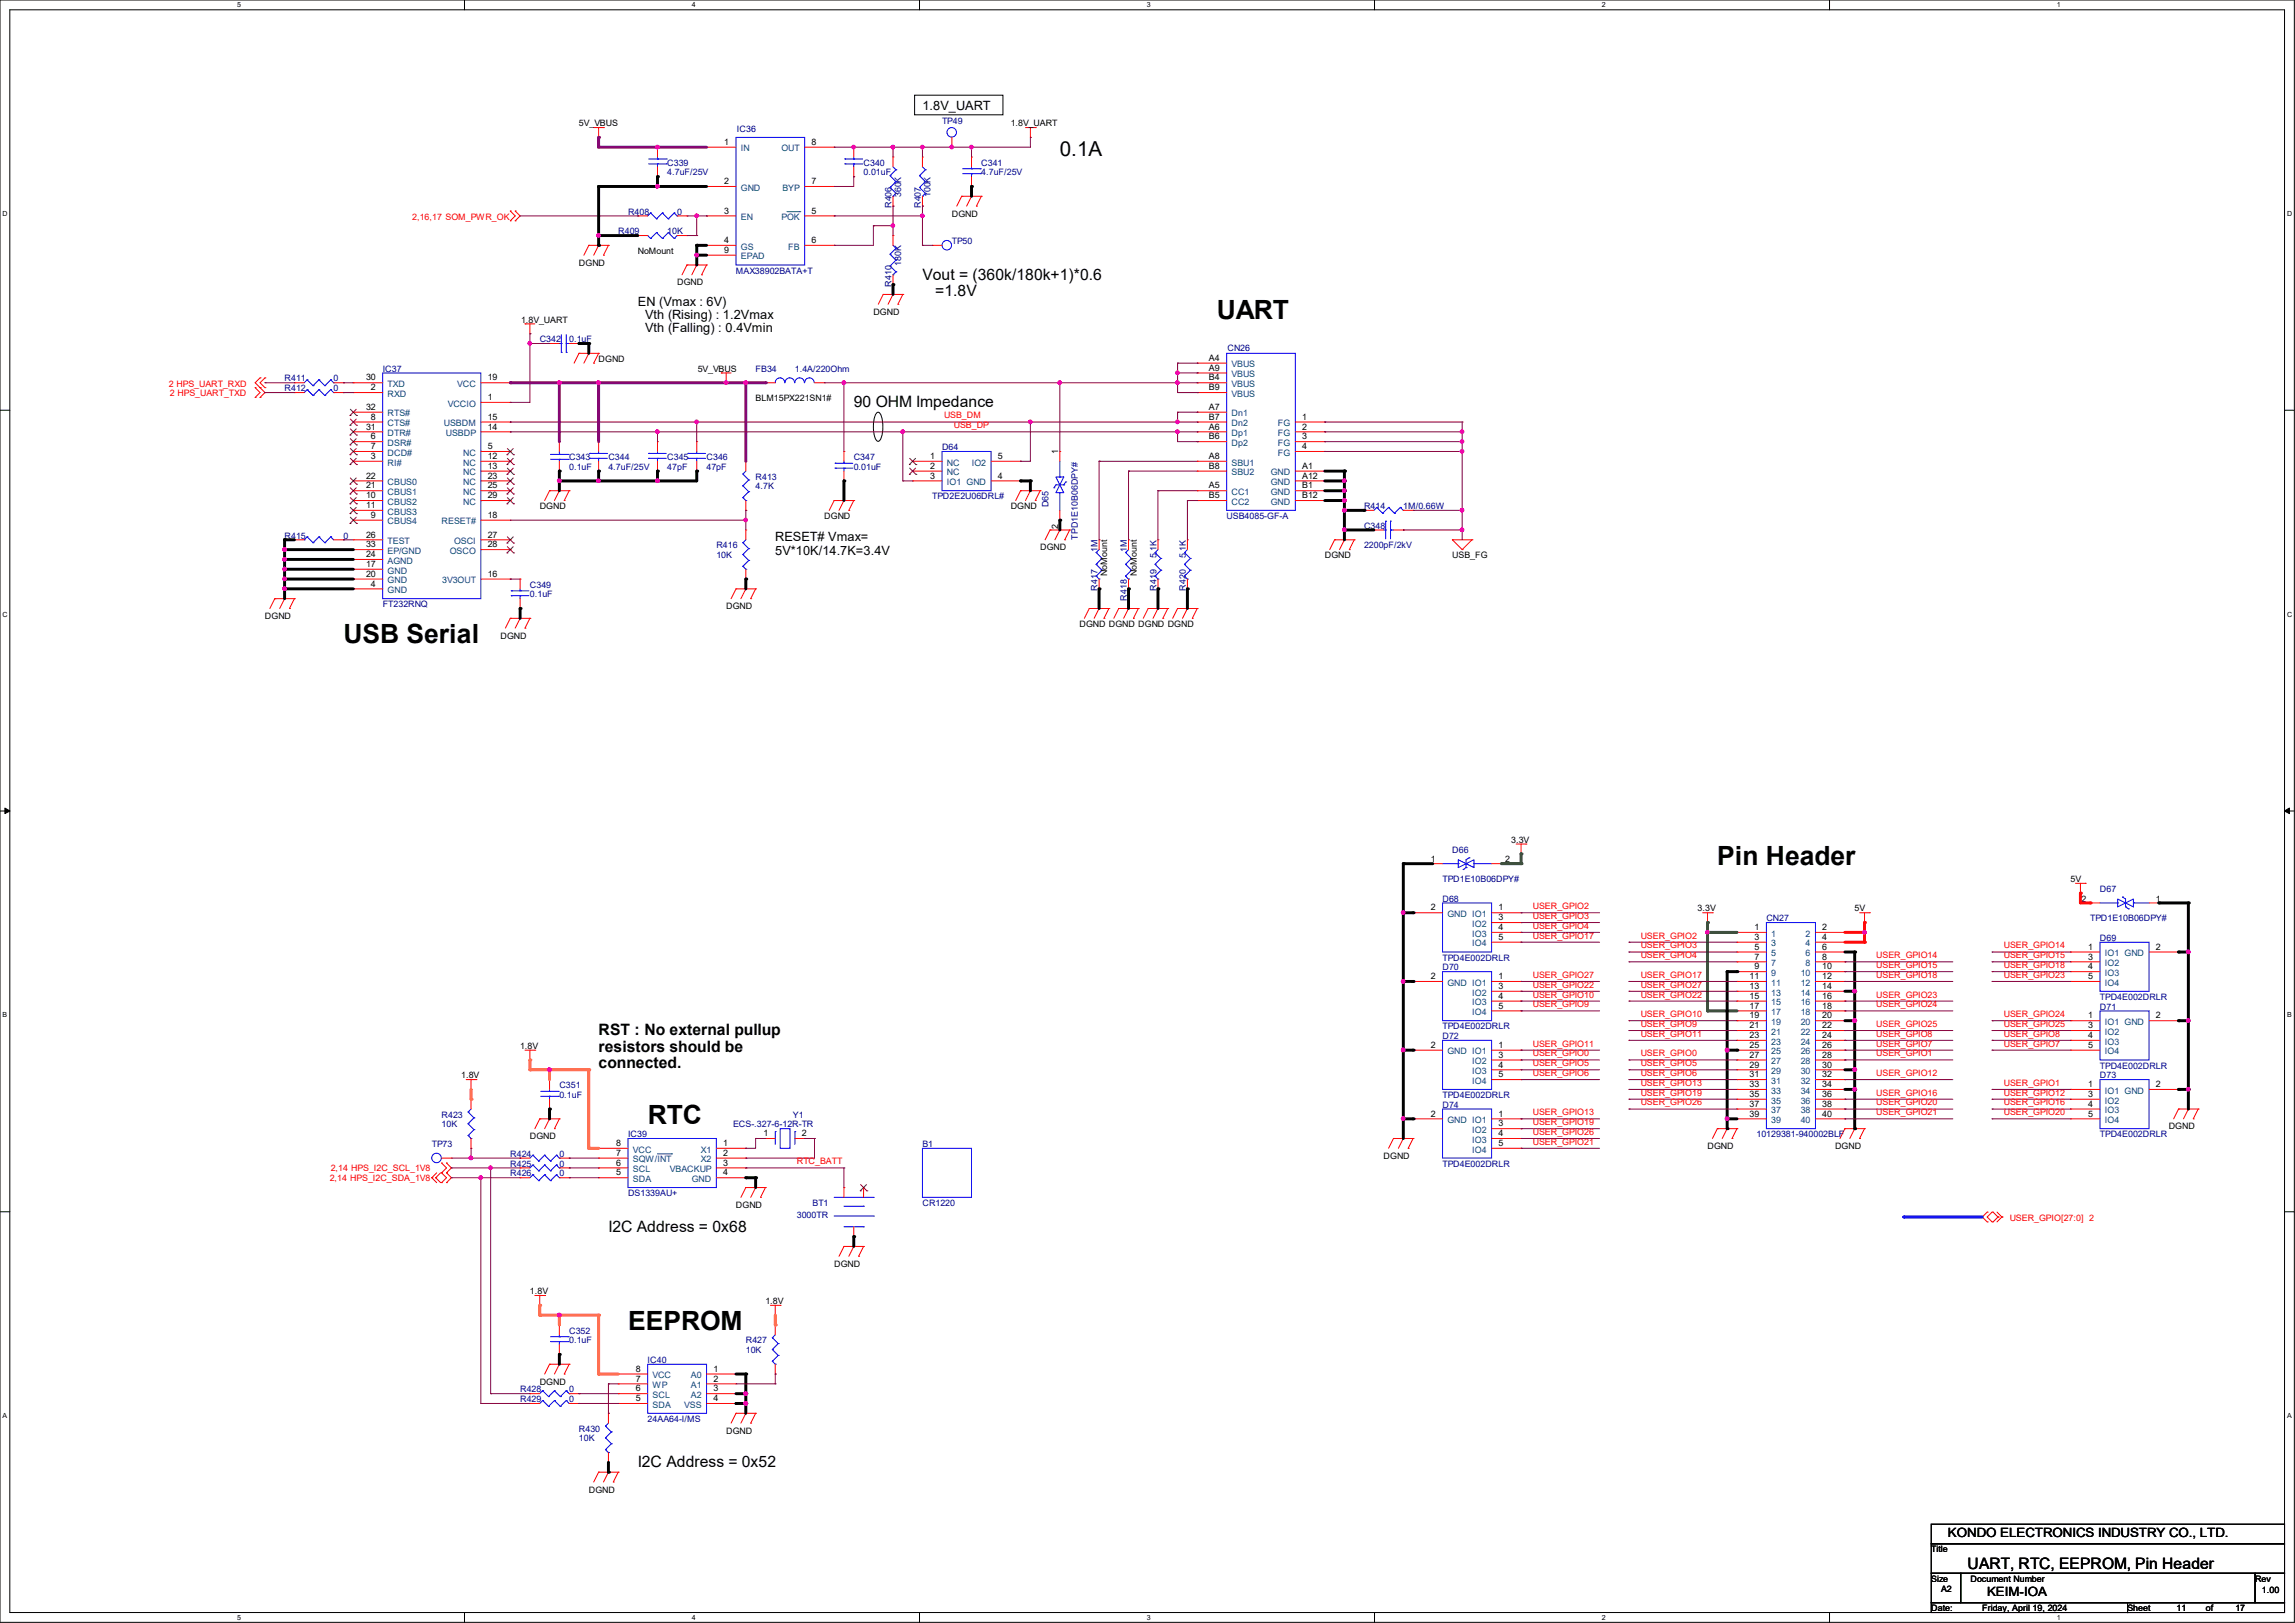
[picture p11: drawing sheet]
<svg xmlns="http://www.w3.org/2000/svg" width="297mm" height="210mm" viewBox="0 0 297 210" stroke-linecap="round" stroke-linejoin="round" font-family="sans-serif">
<defs><g id="words">
<g font-size="3.4">
<text x="157.5" y="41.3">UART</text>
<text x="44.4" y="83.2">USB Serial</text>
<text x="222.2" y="111.9">Pin Header</text>
<text x="83.8" y="145.4">RTC</text>
<text x="81.3" y="172.1">EEPROM</text>
</g>
<text font-size="2.7" x="137.2" y="20.2">0.1A</text>
<g font-size="2">
<text x="119.4" y="36.2">Vout = (360k/180k+1)*0.6</text>
<text x="121" y="38.3">=1.8V</text>
<text x="110.5" y="52.7">90 OHM Impedance</text>
<text x="77.5" y="134">RST : No external pullup</text>
<text x="77.5" y="136.1">resistors should be</text>
<text x="77.5" y="138.2">connected.</text>
<text x="78.7" y="159.4">I2C Address = 0x68</text>
<text x="82.5" y="189.9">I2C Address = 0x52</text>
<text x="254.6" y="203.1">UART, RTC, EEPROM, Pin Header</text>
</g>
<g font-size="1.7">
<text x="119.4" y="14.2">1.8V_UART</text>
<text x="82.5" y="39.6">EN (Vmax : 6V)</text>
<text x="83.5" y="41.3">Vth (Rising) : 1.2Vmax</text>
<text x="83.5" y="43">Vth (Falling) : 0.4Vmin</text>
<text x="100.3" y="70.1">RESET# Vmax=</text>
<text x="100.3" y="71.8">5V*10K/14.7K=3.4V</text>
<text x="252.1" y="198.8">KONDO ELECTRONICS INDUSTRY CO., LTD.</text>
<text x="257.2" y="206.5">KEIM-IOA</text>
</g>
<g font-size="1.1">
<text x="74.9" y="16.3">5V_VBUS</text>
<text x="130.8" y="16.3">1.8V_UART</text>
<text x="93.7" y="18.8">1</text>
<text x="93.7" y="23.8">2</text>
<text x="105" y="23.8">7</text>
<text x="105" y="18.8">8</text>
<text x="93.7" y="27.6">3</text>
<text x="105" y="27.6">5</text>
<text x="123.2" y="28">DGND</text>
<text x="74.9" y="34.4">DGND</text>
<text x="82.5" y="32.9">NoMount</text>
<text x="93.7" y="31.5">4</text>
<text x="93.7" y="32.7">9</text>
<text x="105" y="31.5">6</text>
<text x="67.4" y="41.7">1.8V_UART</text>
<text x="87.6" y="36.9">DGND</text>
<text x="113" y="40.7">DGND</text>
<text x="77.5" y="46.8">DGND</text>
<text x="156.5" y="46.7">A4</text>
<text x="156.5" y="48">A9</text>
<text x="47.4" y="49.2">30</text>
<text x="47.4" y="53">32</text>
<text x="48" y="50.5">2</text>
<text x="63.1" y="49.2">19</text>
<text x="63.1" y="51.8">1</text>
<text x="90.3" y="48.1">5V_VBUS</text>
<text x="97.8" y="51.9">BLM15PX221SN1#</text>
<text x="156.5" y="53">A7</text>
<text x="156.5" y="49.2">B4</text>
<text x="156.5" y="50.5">B9</text>
<text x="47.4" y="55.6">31</text>
<text x="48" y="54.3">8</text>
<text x="48" y="56.9">6</text>
<text x="48" y="58.1">7</text>
<text x="48" y="59.4">3</text>
<text x="63.1" y="54.3">15</text>
<text x="63.1" y="55.6">14</text>
<text x="63.1" y="58.1">5</text>
<text x="63.1" y="59.4">12</text>
<text x="120.4" y="59.4">1</text>
<text x="129.2" y="59.4">5</text>
<text x="137" y="58.8" transform="rotate(-90 137 58.8)">1</text>
<text x="156.5" y="55.6">A6</text>
<text x="156.5" y="59.4">A8</text>
<text x="156.5" y="56.9">B6</text>
<text x="156.5" y="54.3">B7</text>
<text x="168.5" y="54.3">1</text>
<text x="168.5" y="55.6">2</text>
<text x="168.5" y="56.9">3</text>
<text x="168.5" y="58.1">4</text>
<text x="47.4" y="61.9">22</text>
<text x="47.4" y="63.2">21</text>
<text x="47.4" y="64.5">10</text>
<text x="47.4" y="65.7">11</text>
<text x="63.1" y="60.7">13</text>
<text x="63.1" y="63.2">25</text>
<text x="63.1" y="64.5">29</text>
<text x="63.1" y="61.9">23</text>
<text x="69.8" y="65.9">DGND</text>
<text x="120.4" y="60.7">2</text>
<text x="120.4" y="61.9">3</text>
<text x="129.2" y="61.9">4</text>
<text x="130.8" y="65.9">DGND</text>
<text x="156.5" y="63.2">A5</text>
<text x="156.5" y="64.5">B5</text>
<text x="156.5" y="60.7">B8</text>
<text x="168.5" y="60.7">A1</text>
<text x="168.5" y="61.9">A12</text>
<text x="168.5" y="63.2">B1</text>
<text x="168.5" y="64.5">B12</text>
<text x="47.4" y="70.8">33</text>
<text x="47.4" y="69.6">26</text>
<text x="48" y="67">9</text>
<text x="63.1" y="67">18</text>
<text x="63.1" y="69.6">27</text>
<text x="63.1" y="70.8">28</text>
<text x="106.7" y="67.1">DGND</text>
<text x="134.6" y="71.2">DGND</text>
<text x="137" y="68.5" transform="rotate(-90 137 68.5)">2</text>
<text x="47.4" y="72.1">24</text>
<text x="47.4" y="73.4">17</text>
<text x="47.4" y="74.6">20</text>
<text x="48" y="75.9">4</text>
<text x="63.1" y="74.6">16</text>
<text x="143.3" y="74.5" transform="rotate(-90 143.3 74.5)">NoMount</text>
<text x="147.1" y="74.5" transform="rotate(-90 147.1 74.5)">NoMount</text>
<text x="171.4" y="72.2">DGND</text>
<text x="188" y="72.2">USB_FG</text>
<text x="34.3" y="80.1">DGND</text>
<text x="64.8" y="82.6">DGND</text>
<text x="94" y="78.8">DGND</text>
<text x="139.7" y="81.1">DGND DGND DGND DGND</text>
<text x="185.2" y="111.6">1</text>
<text x="194.8" y="111.6">2</text>
<text x="195.6" y="109.1">3.3V</text>
<text x="185.2" y="117.8">2</text>
<text x="193.9" y="117.8">1</text>
<text x="193.9" y="119.1">3</text>
<text x="219.7" y="117.9">3.3V</text>
<text x="240" y="117.9">5V</text>
<text x="268" y="114.1">5V</text>
<text x="269.4" y="116.7">2</text>
<text x="279" y="116.7">1</text>
<text x="193.9" y="120.4">4</text>
<text x="193.9" y="121.6">5</text>
<text x="227.1" y="120.4">1</text>
<text x="227.1" y="121.6">3</text>
<text x="227.1" y="122.9">5</text>
<text x="227.1" y="124.2">7</text>
<text x="227.1" y="125.4">9</text>
<text x="235.8" y="120.4">2</text>
<text x="235.8" y="121.6">4</text>
<text x="235.8" y="122.9">6</text>
<text x="235.8" y="124.2">8</text>
<text x="235.8" y="125.4">10</text>
<text x="270.2" y="122.9">1</text>
<text x="270.2" y="124.2">3</text>
<text x="270.2" y="125.4">4</text>
<text x="279" y="122.9">2</text>
<text x="185.2" y="126.7">2</text>
<text x="193.9" y="126.7">1</text>
<text x="193.9" y="128">3</text>
<text x="193.9" y="129.2">4</text>
<text x="193.9" y="130.5">5</text>
<text x="226.4" y="126.7">11</text>
<text x="226.4" y="128">13</text>
<text x="226.4" y="129.2">15</text>
<text x="226.4" y="130.5">17</text>
<text x="226.4" y="131.8">19</text>
<text x="235.8" y="126.7">12</text>
<text x="235.8" y="128">14</text>
<text x="235.8" y="129.2">16</text>
<text x="235.8" y="130.5">18</text>
<text x="235.8" y="131.8">20</text>
<text x="270.2" y="126.7">5</text>
<text x="270.2" y="131.8">1</text>
<text x="279" y="131.8">2</text>
<text x="67.3" y="135.7">1.8V</text>
<text x="185.2" y="135.6">2</text>
<text x="193.9" y="135.6">1</text>
<text x="193.9" y="136.9">3</text>
<text x="226.4" y="133.1">21</text>
<text x="226.4" y="134.3">23</text>
<text x="226.4" y="135.6">25</text>
<text x="226.4" y="136.9">27</text>
<text x="235.8" y="133.1">22</text>
<text x="235.8" y="134.3">24</text>
<text x="235.8" y="135.6">26</text>
<text x="235.8" y="136.9">28</text>
<text x="270.2" y="133.1">3</text>
<text x="270.2" y="134.3">4</text>
<text x="270.2" y="135.6">5</text>
<text x="59.7" y="139.5">1.8V</text>
<text x="193.9" y="138.1">4</text>
<text x="193.9" y="139.4">5</text>
<text x="226.4" y="138.1">29</text>
<text x="226.4" y="139.4">31</text>
<text x="226.4" y="140.7">33</text>
<text x="226.4" y="141.9">35</text>
<text x="226.4" y="143.2">37</text>
<text x="235.8" y="138.1">30</text>
<text x="235.8" y="139.4">32</text>
<text x="235.8" y="140.7">34</text>
<text x="235.8" y="141.9">36</text>
<text x="235.8" y="143.2">38</text>
<text x="270.2" y="140.7">1</text>
<text x="270.2" y="141.9">3</text>
<text x="270.2" y="143.2">4</text>
<text x="279" y="140.7">2</text>
<text x="68.6" y="147.4">DGND</text>
<text x="79.8" y="149.6">7</text>
<text x="79.8" y="148.3">8</text>
<text x="93.6" y="148.3">1</text>
<text x="93.6" y="149.6">2</text>
<text x="98.8" y="147">1</text>
<text x="103.8" y="147">2</text>
<text x="179.1" y="149.9">DGND</text>
<text x="185.2" y="144.5">2</text>
<text x="193.9" y="144.5">1</text>
<text x="193.9" y="145.8">3</text>
<text x="193.9" y="147">4</text>
<text x="193.9" y="148.3">5</text>
<text x="221" y="148.7">DGND</text>
<text x="226.4" y="144.5">39</text>
<text x="235.8" y="144.5">40</text>
<text x="237.5" y="148.7">DGND</text>
<text x="270.2" y="144.5">5</text>
<text x="280.7" y="146.1">DGND</text>
<text x="79.8" y="152.1">5</text>
<text x="79.8" y="150.8">6</text>
<text x="93.6" y="150.8">3</text>
<text x="93.6" y="152.1">4</text>
<text x="95.2" y="156.3">DGND</text>
<text x="68.6" y="167.5">1.8V</text>
<text x="107.9" y="163.9">DGND</text>
<text x="99.1" y="168.7">1.8V</text>
<text x="69.8" y="179.2">DGND</text>
<text x="82.3" y="178.8">7</text>
<text x="82.3" y="177.5">8</text>
<text x="92.3" y="177.5">1</text>
<text x="92.3" y="178.8">2</text>
<text x="82.3" y="181.3">5</text>
<text x="82.3" y="180">6</text>
<text x="92.3" y="180">3</text>
<text x="92.3" y="181.3">4</text>
<text x="94" y="185.5">DGND</text>
<text x="76.2" y="193.1">DGND</text>
<text x="249.9" y="200.9">Title</text>
<text x="249.9" y="204.7">Size</text>
<text x="249.9" y="208.5">Date:</text>
<text x="251.2" y="206">A2</text>
<text x="255" y="204.7">Document Number</text>
<text x="256.5" y="208.5">Friday, April 19, 2024</text>
<text x="275.3" y="208.5">Sheet</text>
<text x="281.7" y="208.5">11</text>
<text x="285.5" y="208.5">of</text>
<text x="289.3" y="208.5">17</text>
<text x="291.8" y="204.7">Rev</text>
<text x="292.7" y="206.1">1.00</text>
</g>
<g font-size="1.1" fill="#000080">
<text x="95.4" y="17.1">IC36</text>
<text x="121.9" y="16.1">TP49</text>
<text x="86.4" y="21.4">C339</text>
<text x="86.4" y="22.7">4.7uF/25V</text>
<text x="111.8" y="21.4">C340</text>
<text x="111.8" y="22.7">0.01uF</text>
<text x="127" y="21.4">C341</text>
<text x="127" y="22.7">4.7uF/25V</text>
<text x="81.3" y="27.8">R408</text>
<text x="87.6" y="27.8">0</text>
<text x="115.4" y="26.9" transform="rotate(-90 115.4 26.9)">R406</text>
<text x="116.6" y="25.5" transform="rotate(-90 116.6 25.5)">360K</text>
<text x="119.2" y="26.9" transform="rotate(-90 119.2 26.9)">R407</text>
<text x="120.4" y="25.5" transform="rotate(-90 120.4 25.5)">100K</text>
<text x="80" y="30.3">R409</text>
<text x="86.4" y="30.3">10K</text>
<text x="95.2" y="35.4">MAX38902BATA+T</text>
<text x="116.6" y="34.4" transform="rotate(-90 116.6 34.4)">180K</text>
<text x="123.2" y="31.6">TP50</text>
<text x="115.4" y="37.1" transform="rotate(-90 115.4 37.1)">R410</text>
<text x="69.8" y="44.3">C342</text>
<text x="73.7" y="44.3">0.1uF</text>
<text x="158.9" y="45.4">CN26</text>
<text x="36.8" y="49.4">R411</text>
<text x="36.8" y="50.6">R412</text>
<text x="43.2" y="49.4">0</text>
<text x="43.2" y="50.6">0</text>
<text x="49.5" y="48.1">IC37</text>
<text x="97.8" y="48.1">FB34</text>
<text x="102.9" y="48.1">1.4A/220Ohm</text>
<text x="73.7" y="59.5">C343</text>
<text x="78.7" y="59.5">C344</text>
<text x="86.4" y="59.5">C345</text>
<text x="91.4" y="59.5">C346</text>
<text x="110.5" y="59.5">C347</text>
<text x="121.9" y="58.3">D64</text>
<text x="73.7" y="60.8">0.1uF</text>
<text x="78.7" y="60.8">4.7uF/25V</text>
<text x="86.4" y="60.8">47pF</text>
<text x="91.4" y="60.8">47pF</text>
<text x="97.8" y="62.1">R413</text>
<text x="97.8" y="63.3">4.7K</text>
<text x="110.5" y="60.8">0.01uF</text>
<text x="120.6" y="64.6">TPD2E2U06DRL#</text>
<text x="135.7" y="65.7" transform="rotate(-90 135.7 65.7)">D65</text>
<text x="176.5" y="65.9">R414</text>
<text x="181.6" y="65.9">1M/0.66W</text>
<text x="36.8" y="69.7">R415</text>
<text x="44.4" y="69.7">0</text>
<text x="92.7" y="71">R416</text>
<text x="139.5" y="69.8" transform="rotate(-90 139.5 69.8)">TPD1E10B06DPY#</text>
<text x="142" y="71.4" transform="rotate(-90 142 71.4)">1M</text>
<text x="145.8" y="71.4" transform="rotate(-90 145.8 71.4)">1M</text>
<text x="158.7" y="67.1">USB4085-GF-A</text>
<text x="176.5" y="68.4">C348</text>
<text x="176.5" y="71">2200pF/2kV</text>
<text x="68.6" y="76">C349</text>
<text x="68.6" y="77.3">0.1uF</text>
<text x="92.7" y="72.2">10K</text>
<text x="142" y="76.5" transform="rotate(-90 142 76.5)">R417</text>
<text x="145.8" y="77.7" transform="rotate(-90 145.8 77.7)">R418</text>
<text x="149.7" y="76.5" transform="rotate(-90 149.7 76.5)">R419</text>
<text x="149.7" y="72.3" transform="rotate(-90 149.7 72.3)">5.1K</text>
<text x="153.5" y="76.5" transform="rotate(-90 153.5 76.5)">R420</text>
<text x="153.5" y="72.3" transform="rotate(-90 153.5 72.3)">5.1K</text>
<text x="49.5" y="78.6">FT232RNQ</text>
<text x="188" y="110.3">D66</text>
<text x="186.7" y="114.1">TPD1E10B06DPY#</text>
<text x="186.7" y="116.7">D68</text>
<text x="228.6" y="119.2">CN27</text>
<text x="270.5" y="119.2">TPD1E10B06DPY#</text>
<text x="271.8" y="115.4">D67</text>
<text x="186.7" y="124.3">TPD4E002DRLR</text>
<text x="186.7" y="125.6">D70</text>
<text x="271.8" y="121.8">D69</text>
<text x="271.8" y="129.4">TPD4E002DRLR</text>
<text x="271.8" y="130.6">D71</text>
<text x="186.7" y="134.5">D72</text>
<text x="186.7" y="133.2">TPD4E002DRLR</text>
<text x="72.4" y="140.8">C351</text>
<text x="72.4" y="142.1">0.1uF</text>
<text x="186.7" y="143.3">D74</text>
<text x="186.7" y="142.1">TPD4E002DRLR</text>
<text x="271.8" y="139.5">D73</text>
<text x="271.8" y="138.3">TPD4E002DRLR</text>
<text x="55.9" y="148.4">TP73</text>
<text x="57.1" y="144.6">R423</text>
<text x="57.1" y="145.9">10K</text>
<text x="66" y="149.7">R424</text>
<text x="72.4" y="149.7">0</text>
<text x="81.3" y="147.2">IC39</text>
<text x="94.9" y="145.9">ECS-.327-6-12R-TR</text>
<text x="102.6" y="144.6">Y1</text>
<text x="119.4" y="148.4">B1</text>
<text x="227.3" y="147.2">10129381-940002BLF</text>
<text x="271.8" y="147.2">TPD4E002DRLR</text>
<text x="66" y="151">R425</text>
<text x="66" y="152.2">R426</text>
<text x="72.4" y="151">0</text>
<text x="72.4" y="152.2">0</text>
<text x="81.3" y="154.8">DS1339AU+</text>
<text x="186.7" y="151">TPD4E002DRLR</text>
<text x="103.1" y="157.6">3000TR</text>
<text x="105.2" y="156">BT1</text>
<text x="119.4" y="156">CR1220</text>
<text x="73.7" y="172.6">C352</text>
<text x="73.7" y="173.8">0.1uF</text>
<text x="96.5" y="173.8">R427</text>
<text x="83.8" y="176.4">IC40</text>
<text x="96.5" y="175.1">10K</text>
<text x="67.3" y="180.2">R428</text>
<text x="67.3" y="181.4">R429</text>
<text x="73.7" y="180.2">0</text>
<text x="73.7" y="181.4">0</text>
<text x="74.9" y="185.3">R430</text>
<text x="83.8" y="184">24AA64-I/MS</text>
<text x="74.9" y="186.5">10K</text>
</g>
<g font-size="1.1" fill="#004080">
<text x="95.9" y="19.6">IN</text>
<text x="101.1" y="19.6">OUT</text>
<text x="95.9" y="24.7">GND</text>
<text x="95.9" y="28.5">EN</text>
<text x="101.1" y="28.5">POK</text>
<text x="101.3" y="24.7">BYP</text>
<text x="95.9" y="32.3">GS</text>
<text x="95.9" y="33.6">EPAD</text>
<text x="102" y="32.3">FB</text>
<text x="159.4" y="47.5">VBUS</text>
<text x="50.2" y="50.1">TXD</text>
<text x="50.2" y="51.4">RXD</text>
<text x="50.2" y="53.9">RTS#</text>
<text x="58" y="52.6">VCCIO</text>
<text x="59.2" y="50.1">VCC</text>
<text x="159.4" y="53.9">Dn1</text>
<text x="159.4" y="48.8">VBUS</text>
<text x="159.4" y="50.1">VBUS</text>
<text x="159.4" y="51.4">VBUS</text>
<text x="50.2" y="55.2">CTS#</text>
<text x="50.2" y="56.4">DTR#</text>
<text x="50.2" y="57.7">DSR#</text>
<text x="50.2" y="59">DCD#</text>
<text x="57.4" y="55.2">USBDM</text>
<text x="57.7" y="56.4">USBDP</text>
<text x="59.9" y="59">NC</text>
<text x="159.4" y="56.4">Dp1</text>
<text x="159.4" y="57.7">Dp2</text>
<text x="159.4" y="55.2">Dn2</text>
<text x="165.4" y="55.2">FG</text>
<text x="165.4" y="56.4">FG</text>
<text x="165.4" y="57.7">FG</text>
<text x="165.4" y="59">FG</text>
<text x="50.2" y="60.2">RI#</text>
<text x="50.2" y="62.8">CBUS0</text>
<text x="50.2" y="64.1">CBUS1</text>
<text x="50.2" y="65.3">CBUS2</text>
<text x="59.9" y="60.2">NC</text>
<text x="59.9" y="61.5">NC</text>
<text x="59.9" y="64.1">NC</text>
<text x="59.9" y="65.3">NC</text>
<text x="59.9" y="62.8">NC</text>
<text x="122.6" y="60.2">NC</text>
<text x="122.6" y="61.5">NC</text>
<text x="122.6" y="62.8">IO1 GND</text>
<text x="125.8" y="60.2">IO2</text>
<text x="159.4" y="64.1">CC1</text>
<text x="159.4" y="60.2">SBU1</text>
<text x="159.4" y="65.3">CC2</text>
<text x="159.4" y="61.5">SBU2</text>
<text x="164.5" y="61.5">GND</text>
<text x="164.5" y="62.8">GND</text>
<text x="164.5" y="64.1">GND</text>
<text x="164.5" y="65.3">GND</text>
<text x="50.2" y="66.6">CBUS3</text>
<text x="50.2" y="67.9">CBUS4</text>
<text x="50.2" y="71.7">EP/GND</text>
<text x="50.2" y="70.4">TEST</text>
<text x="57.1" y="67.9">RESET#</text>
<text x="58.2" y="71.7">OSCO</text>
<text x="58.8" y="70.4">OSCI</text>
<text x="50.2" y="72.9">AGND</text>
<text x="50.2" y="76.8">GND</text>
<text x="50.2" y="74.2">GND</text>
<text x="50.2" y="75.5">GND</text>
<text x="57.2" y="75.5">3V3OUT</text>
<text x="187.3" y="118.7">GND IO1</text>
<text x="190.5" y="119.9">IO2</text>
<text x="190.5" y="121.2">IO3</text>
<text x="190.5" y="122.5">IO4</text>
<text x="229.2" y="121.2">1</text>
<text x="229.2" y="122.5">3</text>
<text x="229.2" y="123.7">5</text>
<text x="229.2" y="125">7</text>
<text x="233.7" y="121.2">2</text>
<text x="233.7" y="122.5">4</text>
<text x="233.7" y="123.7">6</text>
<text x="233.7" y="125">8</text>
<text x="272.4" y="123.7">IO1 GND</text>
<text x="272.4" y="125">IO2</text>
<text x="187.3" y="127.6">GND IO1</text>
<text x="190.5" y="128.8">IO2</text>
<text x="190.5" y="130.1">IO3</text>
<text x="190.5" y="131.4">IO4</text>
<text x="229.2" y="126.3">9</text>
<text x="229.2" y="127.6">11</text>
<text x="229.2" y="128.8">13</text>
<text x="229.2" y="130.1">15</text>
<text x="229.2" y="131.4">17</text>
<text x="233" y="126.3">10</text>
<text x="233" y="127.6">12</text>
<text x="233" y="128.8">14</text>
<text x="233" y="130.1">16</text>
<text x="233" y="131.4">18</text>
<text x="272.4" y="126.3">IO3</text>
<text x="272.4" y="127.6">IO4</text>
<text x="187.3" y="136.4">GND IO1</text>
<text x="190.5" y="137.7">IO2</text>
<text x="229.2" y="132.6">19</text>
<text x="229.2" y="133.9">21</text>
<text x="229.2" y="135.2">23</text>
<text x="229.2" y="136.4">25</text>
<text x="229.2" y="137.7">27</text>
<text x="233" y="132.6">20</text>
<text x="233" y="133.9">22</text>
<text x="233" y="135.2">24</text>
<text x="233" y="136.4">26</text>
<text x="233" y="137.7">28</text>
<text x="272.4" y="132.6">IO1 GND</text>
<text x="272.4" y="133.9">IO2</text>
<text x="272.4" y="135.2">IO3</text>
<text x="272.4" y="136.4">IO4</text>
<text x="190.5" y="139">IO3</text>
<text x="190.5" y="140.3">IO4</text>
<text x="229.2" y="139">29</text>
<text x="229.2" y="140.3">31</text>
<text x="229.2" y="141.5">33</text>
<text x="229.2" y="142.8">35</text>
<text x="233" y="139">30</text>
<text x="233" y="140.3">32</text>
<text x="233" y="141.5">34</text>
<text x="233" y="142.8">36</text>
<text x="272.4" y="141.5">IO1 GND</text>
<text x="272.4" y="142.8">IO2</text>
<text x="81.9" y="149.1">VCC</text>
<text x="90.7" y="149.1">X1</text>
<text x="187.3" y="145.3">GND IO1</text>
<text x="190.5" y="146.6">IO2</text>
<text x="190.5" y="147.9">IO3</text>
<text x="190.5" y="149.1">IO4</text>
<text x="229.2" y="144.1">37</text>
<text x="229.2" y="145.3">39</text>
<text x="233" y="144.1">38</text>
<text x="233" y="145.3">40</text>
<text x="272.4" y="144.1">IO3</text>
<text x="272.4" y="145.3">IO4</text>
<text x="81.9" y="153">SDA</text>
<text x="81.9" y="151.7">SCL</text>
<text x="81.9" y="150.4">SQW/INT</text>
<text x="86.7" y="151.7">VBACKUP</text>
<text x="89.5" y="153">GND</text>
<text x="90.7" y="150.4">X2</text>
<text x="84.5" y="179.6">WP</text>
<text x="84.5" y="178.4">VCC</text>
<text x="89.4" y="178.4">A0</text>
<text x="89.4" y="179.6">A1</text>
<text x="84.5" y="182.2">SDA</text>
<text x="84.5" y="180.9">SCL</text>
<text x="88.6" y="182.2">VSS</text>
<text x="89.4" y="180.9">A2</text>
</g>
<g font-size="1.1" fill="#f00">
<text x="53.3" y="28.4">2,16,17 SOM_PWR_OK</text>
<text x="21.8" y="50.1">2 HPS_UART_RXD</text>
<text x="22" y="51.3">2 HPS_UART_TXD</text>
<text x="122.2" y="54.1">USB_DM</text>
<text x="123.4" y="55.4">USB_DP</text>
<text x="198.4" y="117.6">USER_GPIO2</text>
<text x="198.4" y="118.9">USER_GPIO3</text>
<text x="198.4" y="120.2">USER_GPIO4</text>
<text x="198.4" y="121.5">USER_GPIO17</text>
<text x="212.3" y="121.5">USER_GPIO2</text>
<text x="212.3" y="122.7">USER_GPIO3</text>
<text x="212.3" y="124">USER_GPIO4</text>
<text x="242.8" y="124">USER_GPIO14</text>
<text x="242.8" y="125.3">USER_GPIO15</text>
<text x="259.3" y="122.7">USER_GPIO14</text>
<text x="259.3" y="124">USER_GPIO15</text>
<text x="259.3" y="125.3">USER_GPIO18</text>
<text x="198.4" y="126.5">USER_GPIO27</text>
<text x="198.4" y="127.8">USER_GPIO22</text>
<text x="198.4" y="129.1">USER_GPIO10</text>
<text x="198.4" y="130.3">USER_GPIO9</text>
<text x="212.3" y="126.5">USER_GPIO17</text>
<text x="212.3" y="127.8">USER_GPIO27</text>
<text x="212.3" y="129.1">USER_GPIO22</text>
<text x="212.3" y="131.6">USER_GPIO10</text>
<text x="242.8" y="126.5">USER_GPIO18</text>
<text x="242.8" y="129.1">USER_GPIO23</text>
<text x="242.8" y="130.3">USER_GPIO24</text>
<text x="259.3" y="126.5">USER_GPIO23</text>
<text x="259.3" y="131.6">USER_GPIO24</text>
<text x="198.4" y="135.4">USER_GPIO11</text>
<text x="198.4" y="136.7">USER_GPIO0</text>
<text x="198.4" y="138">USER_GPIO5</text>
<text x="212.3" y="132.9">USER_GPIO9</text>
<text x="212.3" y="134.2">USER_GPIO11</text>
<text x="212.3" y="136.7">USER_GPIO0</text>
<text x="212.3" y="138">USER_GPIO5</text>
<text x="242.8" y="132.9">USER_GPIO25</text>
<text x="242.8" y="134.2">USER_GPIO8</text>
<text x="242.8" y="135.4">USER_GPIO7</text>
<text x="242.8" y="136.7">USER_GPIO1</text>
<text x="259.3" y="132.9">USER_GPIO25</text>
<text x="259.3" y="134.2">USER_GPIO8</text>
<text x="259.3" y="135.4">USER_GPIO7</text>
<text x="198.4" y="139.2">USER_GPIO6</text>
<text x="212.3" y="139.2">USER_GPIO6</text>
<text x="212.3" y="140.5">USER_GPIO13</text>
<text x="212.3" y="141.8">USER_GPIO19</text>
<text x="212.3" y="143">USER_GPIO26</text>
<text x="242.8" y="139.2">USER_GPIO12</text>
<text x="242.8" y="141.8">USER_GPIO16</text>
<text x="242.8" y="143">USER_GPIO20</text>
<text x="259.3" y="140.5">USER_GPIO1</text>
<text x="259.3" y="141.8">USER_GPIO12</text>
<text x="259.3" y="143">USER_GPIO16</text>
<text x="198.4" y="144.3">USER_GPIO13</text>
<text x="198.4" y="145.6">USER_GPIO19</text>
<text x="198.4" y="146.9">USER_GPIO26</text>
<text x="198.4" y="148.1">USER_GPIO21</text>
<text x="242.8" y="144.3">USER_GPIO21</text>
<text x="259.3" y="144.3">USER_GPIO20</text>
<text x="42.7" y="152.9">2,14 HPS_I2C_SDA_1V8</text>
<text x="42.8" y="151.5">2,14 HPS_I2C_SCL_1V8</text>
<text x="103.1" y="150.7">RTC_BATT</text>
<text x="260.1" y="158">USER_GPIO[27:0] 2</text>
</g>
<g font-size=".9">
<text x="30.7" y=".9">5</text>
<text x="89.5" y=".9">4</text>
<text x="148.4" y=".9">3</text>
<text x="207.3" y=".9">2</text>
<text x="266.2" y=".9">1</text>
<text x=".3" y="28">D</text>
<text x="296" y="28">D</text>
<text x=".3" y="79.8">C</text>
<text x="296" y="79.8">C</text>
<text x=".3" y="131.7">B</text>
<text x="296" y="131.7">B</text>
<text x=".3" y="183.5">A</text>
<text x="296" y="183.5">A</text>
<text x="30.7" y="209.6">5</text>
<text x="89.5" y="209.6">4</text>
<text x="148.4" y="209.6">3</text>
<text x="207.3" y="209.6">2</text>
<text x="266.2" y="209.6">1</text>
</g>
</g></defs>
<path d="M0 0h296.9v209.9h-296.9zM1.3 1.3h294.4v207.4h-294.4z" fill="none" stroke="#000" stroke-width=".13"/>
<g fill="#fff">
<path d="M30.7 .1h.5v1h-.5z"/>
<path d="M30.7 208.8h.5v1h-.5z"/>
</g>
<path d="M60.1 0v1.3M60.1 208.7v1.2" fill="none" stroke="#000" stroke-width=".13"/>
<g fill="#fff">
<path d="M89.5 .1h.5v1h-.5z"/>
<path d="M89.5 208.8h.5v1h-.5z"/>
</g>
<path d="M119 0v1.3M119 208.7v1.2" fill="none" stroke="#000" stroke-width=".13"/>
<g fill="#fff">
<path d="M148.4 .1h.5v1h-.5z"/>
<path d="M148.4 208.8h.5v1h-.5z"/>
</g>
<path d="M177.9 0v1.3M177.9 208.7v1.2" fill="none" stroke="#000" stroke-width=".13"/>
<g fill="#fff">
<path d="M207.3 .1h.5v1h-.5z"/>
<path d="M207.3 208.8h.5v1h-.5z"/>
</g>
<path d="M236.8 0v1.3M236.8 208.7v1.2" fill="none" stroke="#000" stroke-width=".13"/>
<g fill="#fff">
<path d="M266.2 .1h.5v1h-.5z"/>
<path d="M266.2 208.8h.5v1h-.5z"/>
<path d="M.3 27.2h.7v1h-.7z"/>
<path d="M296 27.2h.6v1h-.6z"/>
<path d="M.3 79h.7v1h-.7z"/>
<path d="M296 79h.6v1h-.6z"/>
</g>
<path d="M0 53.1h1.3M295.7 53.1h1.2" fill="none" stroke="#000" stroke-width=".13"/>
<g fill="#fff">
<path d="M.3 130.9h.6v1h-.6z"/>
<path d="M296 130.9h.6v1h-.6z"/>
</g>
<path d="M0 104.9h1.3M295.7 104.9h1.2" fill="none" stroke="#000" stroke-width=".13"/>
<path d="M.6 104.6l.7 .3-.7 .4zM295.7 104.9l.6-.3v.7z" fill="#000" stroke="#000" stroke-width=".13"/>
<g fill="#fff">
<path d="M.3 182.7h.6v1h-.6z"/>
<path d="M296 182.7h.5v1h-.5z"/>
</g>
<path d="M118.4 12.3h11.4v2.6h-11.4zM113.4 53.4l.2-.1a1.35 1.35 0 0 1 .6 1.3 3.9 3.9 0 0 1-.4 2.4l-.2 .1a1.35 1.35 0 0 1-.5-1.3 3.9 3.9 0 0 1 .3-2.4zM0 156.8h1.3M295.7 156.8h1.2M249.9 197.2h45.8v2.6h-45.8zM249.9 199.8h45.8v3.8h-45.8zM249.9 203.6h3.8v3.8h-3.8zM249.9 207.4h25.4v1.3h-25.4zM253.7 203.6h38.1v3.8h-38.1zM275.3 207.4h20.4v1.3h-20.4zM291.8 203.6h3.9v3.8h-3.9z" fill="none" stroke="#000" stroke-width=".13"/>
<g fill="none" stroke="#f00" stroke-width=".13">
<path d="M76.8 16.5h1.3M77.5 17.8h.1M77.5 16.5v1.3M78.1 16.5h.1M85.1 19h.1M85.1 19v1.3M91.4 19h.1M91.4 19h3.8M104.1 19h3.8M107.9 19h.1M110.5 19h.1M110.5 19v1.3"/>
<path d="M123.2 19h.1M123.2 17.8v1.2M132.7 16.5h1.3M133.3 17.8h.1M133.3 16.5v1.3M134 16.5h.1M66 28.6h.1M66 27.3h.1M66 27.3l.7 .6-.7 .7M66.7 27.3h.1M66.7 28.6h.1M66.7 27.3l.6 .6-.6 .7"/>
<path d="M76.2 31.7h.1M76.2 31.7l-.6 1.3M76.2 31.7h2.5M77.5 31.7h.1M77.5 31.7l-.7 1.3M78.1 33h.1M78.7 31.7h.1M78.7 31.7l-.6 1.3M82.5 30.5h.1M82.5 27.9h.1M82.5 30.5h1.3M82.5 27.9h1.3"/>
<path d="M85.1 22.9h.1M85.1 21.6v1.3M87.6 30.5h1.3M87.6 27.9h1.3M88.9 34.3h.1M88.9 30.5h.1M88.9 27.9h.1M88.9 34.3l-.6 1.3M88.9 34.3h2.5M90.2 34.3h.1M90.2 34.3l-.7 1.3M90.8 35.6h.1"/>
<path d="M91.4 34.3h.1M91.4 24.1h.1M91.4 27.9h.1M91.4 31.7h.1M91.4 33h.1M91.4 31.7h3.8M91.4 34.3l-.6 1.3M91.4 24.1h3.8M91.4 27.9h3.8M91.4 33h3.8M104.1 31.7h3.8M104.1 24.1h3.8"/>
<path d="M104.1 27.9h3.8M107.9 27.9h.1M107.9 31.7h.1M107.9 24.1h.1M110.5 22.9h.1M110.5 21.6v1.3M114.3 38.1h.1M114.3 38.1l-.6 1.3M114.3 38.1h2.5M115.6 38.1h.1M115.6 30.5h.1M115.6 36.8h.1"/>
<path d="M115.6 20.3h.1M115.6 26.7h.1M115.6 38.1l-.7 1.3M115.6 20.3v1.3M115.6 25.4v1.3M115.6 30.5v1.2M115.6 35.6v1.2M116.2 39.4h.1M116.8 38.1h.1M116.8 38.1l-.6 1.3M119.4 20.3h.1M119.4 26.7h.1"/>
<path d="M119.4 20.3v1.3M119.4 25.4v1.3M120.6 31.7h.1M120.6 31.7h1.3M124.5 25.4h.1M124.5 25.4l-.7 1.3M124.5 25.4h2.5M125.7 25.4h.1M125.7 20.3h.1M125.7 24.1h.1M125.7 25.4l-.6 1.3M125.7 20.3v1.3"/>
<path d="M125.7 22.9v1.2M126.4 26.7h.1M127 25.4h.1M127 25.4l-.6 1.3M33 51.4h.1M33 50.2h.1M33 50.2l.7 .6-.7 .6M33.7 50.2h.1M33.7 51.4h.1M33.7 48.9h.1M33.7 48.9l-.7 .6 1.3 1.3-.6 .6M34.3 48.9h.1"/>
<path d="M34.3 50.2h.1M34.3 48.9l-.6 .6 .6 .7M38.1 49.5h.1M38.1 50.8h.1M38.1 49.5h1.3M38.1 50.8h1.3M43.2 49.5h1.2M43.2 50.8h1.2M44.4 49.5h.1M44.4 50.8h.1M45.7 49.5h.1M45.7 50.8h.1"/>
<path d="M45.7 53.3h.1M45.7 54.6h.1M45.7 55.9h.1M45.7 57.1h.1M45.7 58.4h.1M45.7 59.7h.1M45.7 49.5h3.8M45.7 54.6h3.8M45.7 55.9h3.8M45.7 58.4h3.8M45.7 59.7h3.8M45.7 50.8h3.8"/>
<path d="M45.7 53.3h3.8M45.7 57.1h3.8M62.2 49.5h3.8M62.2 54.6h3.8M62.2 55.9h3.8M62.2 52.1h3.8M62.2 58.4h3.8M62.2 59.7h3.8M66 49.5h.1M66 54.6h.1M66 55.9h.1M66 52.1h.1"/>
<path d="M66 58.4h.1M66 59.7h.1M67.9 41.9h.1M67.9 41.9h1.3M68.6 43.2h.1M68.6 41.9v1.3M71.1 44.4h.1M71.1 44.4h1.3M72.4 57.1h.1M72.4 57.1v1.3M72.4 59.7v1.3M73.7 44.4h1.2"/>
<path d="M74.9 45.7h.1M74.9 44.4h.1M74.9 45.7l-.6 1.3M74.9 45.7h2.6M76.2 45.7h.1M76.2 45.7l-.6 1.3M76.8 47h.1M77.5 45.7h.1M77.5 57.1h.1M77.5 57.1v1.3M77.5 59.7v1.3M77.5 45.7l-.7 1.3"/>
<path d="M85.1 57.1h.1M85.1 57.1v1.3M85.1 59.7v1.3M90.2 57.1h.1M90.2 57.1v1.3M90.2 59.7v1.3M93.3 48.3h.1M93.3 48.3h1.3M94 49.5h.1M94 48.3v1.2M96.5 59.7h.1M96.5 59.7v1.3"/>
<path d="M99.1 49.5h.1M99.1 49.5h1.2M105.4 49.5h1.3M106.7 49.5h.1M109.2 58.4h.1M109.2 58.4v1.3M118.1 59.7h.1M118.1 59.7h3.8M128.3 59.7h3.8M132.1 59.7h.1M137.2 58.4h.1M137.2 58.4v1.3"/>
<path d="M154.9 47h.1M154.9 55.9h.1M154.9 53.3h.1M154.9 59.7h.1M154.9 48.3h.1M154.9 49.5h.1M154.9 57.1h.1M154.9 54.6h.1M154.9 50.8h.1M154.9 48.3h3.8M154.9 49.5h3.8M154.9 54.6h3.8"/>
<path d="M154.9 55.9h3.8M154.9 59.7h3.8M154.9 50.8h3.8M154.9 53.3h3.8M154.9 57.1h3.8M154.9 47h3.8M167.6 54.6h3.8M167.6 55.9h3.8M167.6 58.4h3.8M167.6 57.1h3.8M171.4 54.6h.1M171.4 55.9h.1"/>
<path d="M171.4 57.1h.1M171.4 58.4h.1M35.6 77.5h.1M35.6 77.5l-.7 1.2M35.6 77.5h2.5M36.8 77.5h.1M36.8 77.5l-.6 1.2M37.5 78.7h.1M38.1 77.5h.1M38.1 69.8h.1M38.1 77.5l-.6 1.2M38.1 69.8h1.3"/>
<path d="M43.2 69.8h1.2M44.4 69.8h.1M45.7 62.2h.1M45.7 63.5h.1M45.7 64.8h.1M45.7 66h.1M45.7 67.3h.1M45.7 71.1h.1M45.7 72.4h.1M45.7 76.2h.1M45.7 73.7h.1M45.7 74.9h.1"/>
<path d="M45.7 69.8h.1M45.7 63.5h3.8M45.7 76.2h3.8M45.7 64.8h3.8M45.7 69.8h3.8M45.7 67.3h3.8M45.7 62.2h3.8M45.7 71.1h3.8M45.7 74.9h3.8M45.7 66h3.8M45.7 72.4h3.8M45.7 73.7h3.8"/>
<path d="M62.2 63.5h3.8M62.2 64.8h3.8M62.2 69.8h3.8M62.2 61h3.8M62.2 67.3h3.8M62.2 62.2h3.8M62.2 71.1h3.8M62.2 74.9h3.8M66 61h.1M66 63.5h.1M66 64.8h.1M66 67.3h.1"/>
<path d="M66 62.2h.1M66 69.8h.1M66 71.1h.1M66 74.9h.1M67.3 74.9h.1M67.3 78.7h.1M67.3 74.9v1.3M67.3 77.5v1.2M71.1 63.5h.1M71.1 63.5l-.6 1.3M71.1 63.5h2.6M72.4 63.5h.1"/>
<path d="M72.4 61h.1M72.4 63.5l-.6 1.3M73 64.8h.1M73.7 63.5h.1M73.7 63.5l-.7 1.3M77.5 61h.1M85.1 61h.1M90.2 61h.1M95.2 76.2h.1M95.2 76.2l-.6 1.3M95.2 76.2h2.6M96.5 76.2h.1"/>
<path d="M96.5 66h.1M96.5 68.6h.1M96.5 74.9h.1M96.5 76.2l-.6 1.3M96.5 64.8v1.2M96.5 68.6v1.2M96.5 73.7v1.2M97.2 77.5h.1M97.8 76.2h.1M97.8 76.2l-.6 1.3M107.9 64.8h.1M107.9 64.8l-.6 1.2"/>
<path d="M107.9 64.8h2.6M109.2 64.8h.1M109.2 62.2h.1M109.2 64.8l-.6 1.2M109.2 61v1.2M109.9 66h.1M110.5 64.8h.1M110.5 64.8l-.6 1.2M118.1 61h.1M118.1 62.2h.1M118.1 61h3.8M118.1 62.2h3.8"/>
<path d="M128.3 62.2h3.8M132.1 63.5h.1M132.1 62.2h.1M132.1 63.5h2.5M132.1 63.5l-.7 1.3M133.3 63.5h.1M133.3 63.5l-.6 1.3M134 64.8h.1M134.6 63.5h.1M134.6 63.5l-.6 1.3M135.9 68.6h.1M135.9 68.6l-.6 1.2"/>
<path d="M135.9 68.6h2.5M137.2 68.6h.1M137.2 67.3h.1M137.2 68.6l-.7 1.2M137.2 66v1.3M137.8 69.8h.1M138.4 68.6h.1M138.4 68.6l-.6 1.2M141 78.7h.1M141 78.7h2.5M141 78.7l-.7 1.3M142.2 78.7h.1"/>
<path d="M142.2 69.8h.1M142.2 76.2h.1M142.2 78.7l-.6 1.3M142.2 69.8v1.3M142.2 74.9v1.3M143.5 78.7h.1M143.5 78.7l-.6 1.3M144.8 78.7h.1M144.8 78.7h2.5M144.8 78.7l-.7 1.3M146 78.7h.1M146 69.8h.1"/>
<path d="M146 76.2h.1M146 78.7l-.6 1.3M146 69.8v1.3M146 74.9v1.3M147.3 78.7h.1M147.3 78.7l-.6 1.3M148.6 78.7h.1M148.6 78.7l-.6 1.3M148.6 78.7h2.5M149.9 78.7h.1M149.9 69.8h.1M149.9 76.2h.1"/>
<path d="M149.9 78.7l-.7 1.3M149.9 69.8v1.3M149.9 74.9v1.3M151.1 78.7h.1M151.1 78.7l-.6 1.3M152.4 78.7h.1M152.4 78.7h2.5M152.4 78.7l-.6 1.3M153.7 78.7h.1M153.7 69.8h.1M153.7 76.2h.1M153.7 78.7l-.7 1.3"/>
<path d="M153.7 69.8v1.3M153.7 74.9v1.3M154.9 78.7h.1M154.9 63.5h.1M154.9 64.8h.1M154.9 61h.1M154.9 63.5h3.8M154.9 64.8h3.8M154.9 78.7l-.6 1.3M154.9 61h3.8M167.6 63.5h3.8M167.6 64.8h3.8"/>
<path d="M167.6 61h3.8M167.6 62.2h3.8M171.4 61h.1M171.4 62.2h.1M171.4 63.5h.1M171.4 64.8h.1M172.7 69.8h.1M172.7 69.8l-.6 1.3M172.7 69.8h2.6M174 69.8h.1M174 69.8l-.6 1.3M174.6 71.1h.1"/>
<path d="M175.3 69.8h.1M175.3 69.8l-.7 1.3M176.5 66h.1M176.5 66h1.3M177.8 68.6h.1M177.8 68.6h1.3M180.3 68.6h1.3M181.6 68.6h.1M181.6 66h1.3M182.9 66h.1M188 69.8h.1M188 69.8h2.5"/>
<path d="M188 69.8l1.2 1.3M189.2 71.1h.1M190.5 69.8h.1M190.5 69.8l-1.3 1.3M66 80h.1M66 80l-.6 1.3M66 80h2.6M67.3 80h.1M67.3 80l-.6 1.3M67.9 81.3h.1M68.6 80h.1M68.6 80l-.7 1.3"/>
<path d="M142.9 80h.1M146.7 80h.1M150.5 80h.1M154.3 80h.1M182.9 118.1h.1M182.9 118.1h3.8M185.4 111.8h.1M185.4 111.8h1.3M193 118.1h3.8M193 111.8h1.3M193 119.4h3.8M194.3 111.8h.1"/>
<path d="M196.2 109.2h1.3M196.8 110.5h.1M196.8 118.1h.1M196.8 119.4h.1M196.8 109.2v1.3M197.5 109.2h.1M220.3 118.1h1.3M221 119.4h.1M221 118.1v1.3M221.6 118.1h.1M240.7 118.1h1.2M241.3 119.4h.1"/>
<path d="M241.3 118.1v1.3M241.9 118.1h.1M268.6 114.3h1.3M269.2 115.6h.1M269.2 114.3v1.3M269.9 114.3h.1M270.5 116.8h.1M270.5 116.8h1.3M278.1 116.8h1.3M279.4 116.8h.1M60.3 139.7h1.3M61 139.7v1.3"/>
<path d="M61.6 139.7h.1M67.9 135.9h1.3M68.6 137.2h.1M68.6 135.9v1.3M69.2 135.9h.1M71.1 139.7h.1M71.1 139.7v1.3M182.9 135.9h.1M182.9 127h.1M182.9 135.9h3.8M182.9 127h3.8M193 135.9h3.8"/>
<path d="M193 139.7h3.8M193 120.6h3.8M193 121.9h3.8M193 127h3.8M193 128.3h3.8M193 129.5h3.8M193 130.8h3.8M193 137.2h3.8M193 138.4h3.8M196.8 120.6h.1M196.8 121.9h.1M196.8 135.9h.1"/>
<path d="M196.8 137.2h.1M196.8 138.4h.1M196.8 139.7h.1M196.8 127h.1M196.8 128.3h.1M196.8 129.5h.1M196.8 130.8h.1M224.8 120.6h.1M224.8 121.9h.1M224.8 123.2h.1M224.8 124.5h.1M224.8 125.7h.1"/>
<path d="M224.8 127h.1M224.8 128.3h.1M224.8 129.5h.1M224.8 130.8h.1M224.8 132.1h.1M224.8 133.3h.1M224.8 134.6h.1M224.8 135.9h.1M224.8 137.2h.1M224.8 138.4h.1M224.8 139.7h.1M224.8 135.9h3.8"/>
<path d="M224.8 139.7h3.8M224.8 120.6h3.8M224.8 121.9h3.8M224.8 123.2h3.8M224.8 124.5h3.8M224.8 125.7h3.8M224.8 127h3.8M224.8 128.3h3.8M224.8 129.5h3.8M224.8 130.8h3.8M224.8 132.1h3.8M224.8 133.3h3.8"/>
<path d="M224.8 134.6h3.8M224.8 137.2h3.8M224.8 138.4h3.8M234.9 135.9h3.9M234.9 139.7h3.9M234.9 120.6h3.9M234.9 121.9h3.9M234.9 123.2h3.9M234.9 124.5h3.9M234.9 125.7h3.9M234.9 127h3.9M234.9 128.3h3.9"/>
<path d="M234.9 129.5h3.9M234.9 130.8h3.9M234.9 132.1h3.9M234.9 133.3h3.9M234.9 134.6h3.9M234.9 137.2h3.9M234.9 138.4h3.9M238.8 120.6h.1M238.8 121.9h.1M238.8 123.2h.1M238.8 124.5h.1M238.8 125.7h.1"/>
<path d="M238.8 127h.1M238.8 128.3h.1M238.8 129.5h.1M238.8 130.8h.1M238.8 132.1h.1M238.8 133.3h.1M238.8 134.6h.1M238.8 135.9h.1M238.8 137.2h.1M238.8 138.4h.1M238.8 139.7h.1M268 123.2h.1"/>
<path d="M268 124.5h.1M268 125.7h.1M268 127h.1M268 132.1h.1M268 133.3h.1M268 134.6h.1M268 135.9h.1M268 135.9h3.8M268 123.2h3.8M268 124.5h3.8M268 125.7h3.8M268 127h3.8"/>
<path d="M268 132.1h3.8M268 133.3h3.8M268 134.6h3.8M278.1 123.2h3.8M278.1 132.1h3.8M281.9 123.2h.1M281.9 132.1h.1M55.9 152.4h.1M55.9 152.4l.6 .6M56.4 152.4h.1M56.4 152.4l.6 .6M56.5 151.8l-.6 .6"/>
<path d="M57 151.8l-.6 .6M57.1 150.5h.1M57.1 151.8h.1M57.1 153h.1M57.1 150.5l.7 .6-.7 .7M57.1 151.8l.7 .6-.7 .6M57.1 149.9h1.3M57.8 151.8h.1M57.8 150.5h.1M57.8 153h.1M57.8 150.5l.6 .6-.6 .7M57.8 151.8l.6 .6-.6 .6"/>
<path d="M58.4 149.9h.1M61 141h.1M61 142.2h.1M61 148.6h.1M61 142.2v1.3M61 147.3v1.3M67.3 151.1h.1M67.3 152.4h.1M67.3 149.9h.1M67.3 151.1h1.3M67.3 149.9h1.3M67.3 152.4h1.3"/>
<path d="M69.8 144.8h.1M69.8 144.8l-.6 1.2M69.8 144.8h2.6M71.1 144.8h.1M71.1 143.5h.1M71.1 144.8l-.6 1.2M71.1 142.2v1.3M71.8 146h.1M72.4 144.8h.1M72.4 144.8l-.6 1.2M72.4 151.1h1.3M72.4 149.9h1.3"/>
<path d="M72.4 152.4h1.3M73.7 151.1h.1M73.7 152.4h.1M73.7 149.9h.1M77.5 152.4h.1M77.5 151.1h.1M77.5 149.9h.1M77.5 148.6h.1M77.5 151.1h3.8M77.5 148.6h3.8M77.5 149.9h3.8M77.5 152.4h3.8"/>
<path d="M92.7 151.1h3.8M92.7 148.6h3.8M92.7 149.9h3.8M92.7 152.4h3.8M96.5 153.7h.1M96.5 148.6h.1M96.5 149.9h.1M96.5 151.1h.1M96.5 152.4h.1M96.5 153.7l-.6 1.2M96.5 153.7h2.6M97.8 153.7h.1"/>
<path d="M97.8 153.7l-.6 1.2M98.4 154.9h.1M99.1 153.7h.1M99.1 147.3h.1M99.1 153.7l-.7 1.2M99.1 147.3h1.2M102.9 147.3h1.2M104.1 147.3h.1M109.2 153.7h.1M109.2 153.7v1.2M110.5 158.7v1.3M111.8 153.7h.1"/>
<path d="M111.8 153.7v1.2M180.3 147.3h.1M180.3 147.3l-.6 1.3M180.3 147.3h2.6M181.6 147.3h.1M181.6 147.3l-.6 1.3M182.2 148.6h.1M182.9 147.3h.1M182.9 144.8h.1M182.9 144.8h3.8M182.9 147.3l-.7 1.3M193 144.8h3.8"/>
<path d="M193 146h3.8M193 147.3h3.8M193 148.6h3.8M196.8 144.8h.1M196.8 146h.1M196.8 147.3h.1M196.8 148.6h.1M222.2 146h.1M222.2 146h2.6M222.2 146l-.6 1.3M223.5 146h.1M223.5 146l-.6 1.3"/>
<path d="M224.2 147.3h.1M224.8 146h.1M224.8 141h.1M224.8 142.2h.1M224.8 143.5h.1M224.8 144.8h.1M224.8 144.8h3.8M224.8 146l-.6 1.3M224.8 143.5h3.8M224.8 141h3.8M224.8 142.2h3.8M234.9 144.8h3.9"/>
<path d="M234.9 143.5h3.9M234.9 141h3.9M234.9 142.2h3.9M238.8 146h.1M238.8 141h.1M238.8 142.2h.1M238.8 143.5h.1M238.8 144.8h.1M238.8 146l-.7 1.3M238.8 146h2.5M240 146h.1M240 146l-.6 1.3"/>
<path d="M240.7 147.3h.1M241.3 146h.1M241.3 146l-.6 1.3M257.2 156.8h.1M257.2 158.1h.1M257.2 156.8l-.7 .7 .7 .6M257.8 158.1h.1M257.8 156.8h.1M257.8 156.8l-.6 .7 .6 .6M257.9 156.8l.7 .7M258.4 156.8l.7 .7M258.6 157.5h.1"/>
<path d="M258.6 157.5l-.7 .6M259.1 157.5h.1M259.1 157.5l-.7 .6M268 141h.1M268 142.2h.1M268 143.5h.1M268 144.8h.1M268 144.8h3.8M268 143.5h3.8M268 141h3.8M268 142.2h3.8M278.1 141h3.8"/>
<path d="M281.9 143.5h.1M281.9 141h.1M281.9 143.5l-.6 1.3M281.9 143.5h2.6M283.2 143.5h.1M283.2 143.5l-.6 1.3M283.8 144.8h.1M284.5 143.5h.1M284.5 143.5l-.7 1.3M69.2 167.6h1.3M69.8 168.9h.1M69.8 167.6v1.3"/>
<path d="M70.5 167.6h.1M71.1 176.5h.1M71.1 176.5l-.6 1.3M71.1 176.5h2.6M72.4 176.5h.1M72.4 171.4h.1M72.4 175.3h.1M72.4 176.5l-.6 1.3M72.4 171.4v1.3M72.4 174v1.3M73 177.8h.1M73.7 176.5h.1"/>
<path d="M73.7 176.5l-.7 1.3M80 179.1h.1M80 177.8h.1M80 177.8h3.8M80 179.1h3.8M91.4 177.8h3.8M91.4 179.1h3.8M95.2 177.8h.1M95.2 179.1h.1M99.7 168.9h1.3M100.3 170.2h.1M100.3 171.4h.1"/>
<path d="M100.3 177.8h.1M100.3 168.9v1.3M100.3 171.4v1.3M100.3 176.5v1.3M101 168.9h.1M109.2 161.3h.1M109.2 161.3l-.6 1.3M109.2 161.3h2.6M110.5 161.3h.1M110.5 160h.1M110.5 161.3l-.6 1.3M111.1 162.6h.1"/>
<path d="M111.8 161.3h.1M111.8 161.3l-.7 1.3M68.6 180.3h.1M68.6 181.6h.1M68.6 180.3h1.2M68.6 181.6h1.2M73.7 180.3h1.2M73.7 181.6h1.2M74.9 180.3h.1M74.9 181.6h.1M77.5 190.5h.1M77.5 190.5l-.7 1.3"/>
<path d="M77.5 190.5h2.5M78.7 190.5h.1M78.7 182.9h.1M78.7 189.2h.1M78.7 190.5l-.6 1.3M78.7 182.9v1.2M78.7 188v1.2M79.4 191.8h.1M80 190.5h.1M80 181.6h.1M80 180.3h.1M80 190.5l-.6 1.3"/>
<path d="M80 180.3h3.8M80 181.6h3.8M91.4 180.3h3.8M91.4 181.6h3.8M95.2 182.9h.1M95.2 180.3h.1M95.2 181.6h.1M95.2 182.9l-.6 1.2M95.2 182.9h2.6M96.5 182.9h.1M96.5 182.9l-.6 1.2M97.2 184.1h.1"/>
<path d="M97.8 182.9h.1M97.8 182.9l-.6 1.2"/>
</g>
<g fill="none" stroke="#00f" stroke-width=".13">
<path d="M95.2 17.8h8.9v16.5h-8.9zM83.8 30.5l.4 .4M83.9 21.2h2.3M83.9 20.6h2.3M84.2 30.9h.1M84.2 27.6h.1M84.2 27.6l-.4 .3M84.2 27.6l.8 .7M85 30.1h.1M85 28.3h.1M85 30.1l-.8 .8M85 30.1l.7 .8"/>
<path d="M85.1 20.6h.1M85.1 21.2h.1M85.1 20.3v.3M85.1 21.2v.4M85.7 30.9h.1M85.7 27.6h.1M85.7 27.6l-.7 .7M85.7 27.6l.8 .7M86.2 21.2h.1M86.2 20.6h.1M86.5 30.1h.1M86.5 28.3h.1"/>
<path d="M86.5 30.1l-.8 .8M86.5 30.1l.7 .8M87.2 30.9h.1M87.2 27.6h.1M87.2 27.6l-.7 .7M87.2 27.6l.4 .3M87.6 30.5h.1M87.6 27.9h.1M87.6 30.5l-.4 .4M109.3 21.2h.1M109.3 20.6h.1M109.3 21.2h2.3"/>
<path d="M109.3 20.6h2.3M110.5 20.6h.1M110.5 21.2h.1M110.5 20.3v.3M110.5 21.2v.4M115.2 32.9h.1M115.2 34.4h.1M115.2 22.7h.1M115.2 24.3h.1M115.2 32.9l.8 .8M115.2 34.4l.8 .8M115.2 22.7l.8 .8"/>
<path d="M115.2 24.3l.8 .7M115.6 35.6h.1M115.6 25.4h.1M115.6 31.7l.4 .4M115.6 21.6l.4 .4M116 32.1h.1M116 33.7h.1M116 35.2h.1M116 22h.1M116 23.5h.1M116 25h.1M116 32.1l-.8 .8"/>
<path d="M116 33.7l-.8 .7M116 35.2l-.4 .4M116 22l-.8 .7M116 23.5l-.8 .8M116 25l-.4 .4M119 22.7h.1M119 24.3h.1M119 22.7l.8 .8M119 24.3l.8 .7M119.4 25.4h.1M119.4 21.6l.4 .4M119.8 22h.1"/>
<path d="M119.8 23.5h.1M119.8 25h.1M119.8 22l-.8 .7M119.8 23.5l-.8 .8M119.8 25l-.4 .4M124.6 22.5h2.3M124.6 21.8h2.3M125.7 21.8h.1M125.7 22.5h.1M125.7 21.6v.2M125.7 22.5v.4M126.9 22.5h.1"/>
<path d="M126.9 21.8h.1M39.8 49.1h.1M39.8 50.4h.1M39.8 49.1l-.4 .4M39.8 49.1l.7 .8M39.8 50.4l-.4 .4M39.8 50.4l.7 .8M40.5 49.9h.1M40.5 51.2h.1M41.3 49.1h.1M41.3 50.4h.1M41.3 49.1l-.8 .8"/>
<path d="M41.3 49.1l.7 .8M41.3 50.4l-.8 .8M41.3 50.4l.7 .8M42 49.9h.1M42 51.2h.1M42.8 49.1h.1M42.8 50.4h.1M42.8 49.1l-.8 .8M42.8 49.1l.4 .4M42.8 50.4l-.8 .8M42.8 50.4l.4 .4M43.2 49.5h.1"/>
<path d="M43.2 50.8h.1M49.5 48.3h12.7v29.2h-12.7zM71.2 58.8h2.3M71.2 59.4h2.3M72.4 59.4h.1M72.4 58.8h.1M72.4 58.4v.4M72.4 59.4v.3M72.4 44.4h.2M72.6 44.4h.1M72.6 45.6h.1M72.6 43.3v2.3"/>
<path d="M73.3 45.6h.1M73.3 44.4h.1M73.3 44.4h.4M73.3 43.3v2.3M73.5 58.8h.1M73.5 59.4h.1M76.3 59.3h.1M76.3 58.7h.1M76.3 59.3h2.3M76.3 58.7h2.3M77.5 58.7h.1M77.5 59.3h.1"/>
<path d="M77.5 58.4v.3M77.5 59.3v.4M83.9 59.3h.1M83.9 58.7h.1M83.9 59.3h2.3M83.9 58.7h2.3M85.1 58.7h.1M85.1 59.3h.1M85.1 58.4v.3M85.1 59.3v.4M89 59.3h.1M89 58.7h.1"/>
<path d="M89 59.3h2.3M89 58.7h2.3M90.2 58.7h.1M90.2 59.3h.1M90.2 58.4v.3M90.2 59.3v.4M101.6 49.5a.61 .61 0 0 0-.7-.6 .61 .61 0 0 0-.6 .6M102.8 49.5a.61 .61 0 0 0-.6-.6 .61 .61 0 0 0-.6 .6M104.1 49.5a.61 .61 0 0 0-.6-.6 .61 .61 0 0 0-.6 .6M105.4 49.5a.61 .61 0 0 0-.6-.6 .61 .61 0 0 0-.7 .6M108.1 59.9h.1M108.1 59.9h2.3"/>
<path d="M109.2 59.9h.1M109.2 59.7v.2M121.9 58.4h6.4v5.1h-6.4zM137.2 59.7v2M158.7 45.7h8.9v20.3h-8.9zM39.4 69.8h.1M39.8 69.5h.1M39.8 69.5l.7 .7M39.8 69.5l-.4 .3M40.5 70.2h.1M41.3 69.5h.1M41.3 69.5l.7 .7"/>
<path d="M41.3 69.5l-.8 .7M42 70.2h.1M42.8 69.5h.1M42.8 69.5l.4 .3M42.8 69.5l-.8 .7M66.2 77.1h.1M66.2 76.5h.1M66.2 77.1h2.3M66.2 76.5h2.3M67.3 76.5h.1M67.3 77.1h.1M67.3 76.2v.3"/>
<path d="M67.3 77.1v.4M96.1 61.3h.1M96.1 62.9h.1M96.1 64.4h.1M96.1 70.2h.1M96.1 71.8h.1M96.1 73.3h.1M96.1 61.3l.8 .8M96.1 62.9l.8 .7M96.1 64.4l.4 .4M96.1 70.2l.8 .8M96.1 71.8l.8 .7"/>
<path d="M96.1 73.3l.4 .4M96.5 64.8h.1M96.5 73.7h.1M96.5 61l-.4 .3M96.5 69.8l-.4 .4M96.9 62.1h.1M96.9 63.6h.1M96.9 71h.1M96.9 72.5h.1M96.9 62.1l-.8 .8M96.9 63.6l-.8 .8M96.9 71l-.8 .8"/>
<path d="M96.9 72.5l-.8 .8M108.1 60.6h.1M108.1 60.6h2.3M109.2 60.6h.1M109.2 60.6v.4M136.4 63.1h.1M136.7 61.7h1l-.5 1zM137.2 61.7h.1M137.2 63.8h.1M137.2 62.7l.5 1.1h-1zM137.2 63.8v2.2M137.7 62.7h.1"/>
<path d="M137.7 62.7h-1l-.3 .4M137.9 62.4h.1M137.9 62.4l-.2 .3M141.9 71.5h.1M141.9 73h.1M141.9 74.5h.1M141.9 71.5l.7 .8M141.9 73l.7 .8M141.9 74.5l.3 .4M142.2 74.9h.1M142.2 71.1l-.3 .4M142.6 72.3h.1"/>
<path d="M142.6 73.8h.1M142.6 72.3l-.7 .7M142.6 73.8l-.7 .7M145.7 71.5h.1M145.7 73h.1M145.7 74.5h.1M145.7 71.5l.7 .8M145.7 73l.7 .8M145.7 74.5l.3 .4M146 74.9h.1M146 71.1l-.3 .4M146.4 72.3h.1"/>
<path d="M146.4 73.8h.1M146.4 72.3l-.7 .7M146.4 73.8l-.7 .7M149.5 71.5h.1M149.5 73h.1M149.5 74.5h.1M149.5 71.5l.7 .8M149.5 73l.7 .8M149.5 74.5l.4 .4M149.9 74.9h.1M149.9 71.1l-.4 .4M150.2 72.3h.1"/>
<path d="M150.2 73.8h.1M150.2 72.3l-.7 .7M150.2 73.8l-.7 .7M153.3 71.5h.1M153.3 73h.1M153.3 74.5h.1M153.3 71.5l.8 .8M153.3 73l.8 .8M153.3 74.5l.4 .4M153.7 74.9h.1M153.7 71.1l-.4 .4M154.1 72.3h.1"/>
<path d="M154.1 73.8h.1M154.1 72.3l-.8 .7M154.1 73.8l-.8 .7M178.2 65.7h.1M178.2 65.7l-.4 .3M178.2 65.7l.7 .7M178.9 66.4h.1M179.1 68.6h.2M179.3 68.6h.1M179.3 67.4h.1M179.3 67.4v2.3M179.7 65.7h.1"/>
<path d="M179.7 65.7l-.8 .7M179.7 65.7l.8 .7M180 67.4h.1M180 68.6h.1M180 68.6h.3M180 67.4v2.3M180.5 66.4h.1M181.2 65.7h.1M181.2 65.7l-.7 .7M181.2 65.7l.4 .3M181.6 66h.1M186.7 116.8h6.3v6.4h-6.3z"/>
<path d="M186.7 111.8h2M188.7 111.8h.1M188.7 111.3l1 .5-1 .5zM189.4 112.5h.1M189.7 112.3h.1M189.7 111.8l1.1-.5v1zM189.7 112.3l-.3 .2M190.1 111h.1M190.1 111l-.4 .3v1M190.8 111.8h.1M190.8 111.8h2.2M228.6 119.4h6.3v26.6h-6.3z"/>
<path d="M271.8 116.8h2.3M274.1 116.8h.1M274.1 116.3l1 .5-1 .5zM274.7 116.1h.1M274.7 116.1l.4 .2v1M275.1 117.3h.1M275.1 116.8l1-.5v1zM275.1 117.3l.4 .3M275.5 117.6h.1M276.1 116.8h.1M276.1 116.8h2M186.7 134.6h6.3v6.4h-6.3z"/>
<path d="M186.7 125.7h6.3v6.4h-6.3zM271.8 121.9h6.3v6.4h-6.3zM271.8 139.7h6.3v6.3h-6.3zM271.8 130.8h6.3v6.4h-6.3zM60.6 143.9h.1M60.6 145.4h.1M60.6 146.9h.1M60.6 143.9l.7 .8M60.6 145.4l.7 .8M60.6 146.9l.4 .4M61 147.3h.1M61 143.5l-.4 .4"/>
<path d="M61.3 144.7h.1M61.3 146.2h.1M61.3 144.7l-.7 .7M61.3 146.2l-.7 .7M69 150.7h.1M69 152h.1M69 149.5h.1M69 150.7l-.4 .4M69 150.7l.7 .8M69 152l-.4 .4M69 152l.7 .8M69 149.5l-.4 .4"/>
<path d="M69 149.5l.7 .7M69.7 151.5h.1M69.7 152.8h.1M69.7 150.2h.1M70 141.9h2.3M70 141.2h2.3M70.5 150.7h.1M70.5 152h.1M70.5 149.5h.1M70.5 152l-.8 .8M70.5 150.7l-.8 .8M70.5 150.7l.7 .8"/>
<path d="M70.5 152l.7 .8M70.5 149.5l-.8 .7M70.5 149.5l.7 .7M71.1 141.2h.1M71.1 141.9h.1M71.1 141v.2M71.1 141.9v.3M71.2 151.5h.1M71.2 152.8h.1M71.2 150.2h.1M72 150.7h.1M72 152h.1"/>
<path d="M72 149.5h.1M72 150.7l-.8 .8M72 150.7l.4 .4M72 152l-.8 .8M72 152l.4 .4M72 149.5l-.8 .7M72 149.5l.4 .4M72.3 141.9h.1M72.3 141.2h.1M72.4 151.1h.1M72.4 152.4h.1M72.4 149.9h.1"/>
<path d="M81.3 147.3h11.4v6.4h-11.4zM100.3 146.4h.1M100.3 146.4v1.7M101 146h1.2v2.6h-1.2zM102.9 146.4h.1M102.9 146.4v1.7M107.9 154.9h5.1M107.9 157.4h5.1M109.2 156.1h2.6M109.2 158.7h2.6M111.8 156.1h.1M111.8 158.7h.1"/>
<path d="M113 154.9h.1M113 157.4h.1M119.4 148.6h6.3v6.3h-6.3zM186.7 143.5h6.3v6.4h-6.3zM70.2 180h.1M70.2 180l-.4 .3M70.2 180l.8 .7M71.2 173.6h2.3M71.2 173h2.3M71.8 180h.1M71.8 180l-.8 .7M71.8 180l.7 .7"/>
<path d="M72.4 173h.1M72.4 173.6h.1M72.4 172.7v.3M72.4 173.6v.4M73.3 180h.1M73.3 180l-.8 .7M73.3 180l.4 .3M73.5 173.6h.1M73.5 173h.1M83.8 176.5h7.6v6.4h-7.6zM99.9 173.1h.1M99.9 174.6h.1"/>
<path d="M99.9 176.1h.1M99.9 173.1l.8 .8M99.9 174.6l.8 .8M99.9 176.1l.4 .4M100.3 176.5h.1M100.3 172.7l-.4 .4M100.7 173.9h.1M100.7 175.4h.1M100.7 173.9l-.8 .7M100.7 175.4l-.8 .7M70.2 181.2h.1M70.2 181.2l-.4 .4"/>
<path d="M70.2 181.2l.8 .8M71 180.7h.1M71 182h.1M71.8 181.2h.1M71.8 181.2l-.8 .8M71.8 181.2l.7 .8M72.5 180.7h.1M72.5 182h.1M73.3 181.2h.1M73.3 181.2l-.8 .8M73.3 181.2l.4 .4M73.7 180.3h.1"/>
<path d="M73.7 181.6h.1M78.4 184.5h.1M78.4 186.1h.1M78.4 187.6h.1M78.4 184.5l.7 .8M78.4 186.1l.7 .7M78.4 187.6l.3 .4M78.7 188h.1M78.7 184.1l-.3 .4M79.1 185.3h.1M79.1 186.8h.1M79.1 185.3l-.7 .8"/>
<path d="M79.1 186.8l-.7 .8"/>
<circle cx="123.2" cy="17.1" r=".61"/>
<circle cx="122.5" cy="31.7" r=".61"/>
<circle cx="56.5" cy="149.8" r=".61"/>
</g>
<g fill="none" stroke="#804000" stroke-width=".13">
<path d="M45.3 53.8h.1M45.3 55h.1M45.3 56.3h.1M45.3 57.6h.1M45.3 58.8h.1M45.3 53l.8 .8M45.3 54.2l.8 .8M45.3 55.5l.8 .8M45.3 56.8l.8 .8M45.3 58l.8 .8M45.3 59.3l.8 .8M46.1 53l-.8 .8"/>
<path d="M46.1 54.2l-.8 .8M46.1 55.5l-.8 .8M46.1 56.8l-.8 .8M46.1 58l-.8 .8M46.1 59.3l-.8 .8M46.1 53.8h.1M46.1 55h.1M46.1 56.3h.1M46.1 57.6h.1M46.1 58.8h.1M65.6 58.8h.1M65.7 58l.8 .8"/>
<path d="M65.7 59.3l.8 .8M66.4 58l-.8 .8M66.4 59.3l-.8 .8M66.5 58.8h.1M117.7 59.3l.8 .8M118.5 59.3l-.8 .8M45.3 60.1h.1M45.3 62.7h.1M45.3 63.9h.1M45.3 65.2h.1M45.3 66.5h.1M45.3 67.7h.1"/>
<path d="M45.3 61.8l.8 .9M45.3 63.1l.8 .8M45.3 64.4l.8 .8M45.3 65.7l.8 .8M45.3 66.9l.8 .8M46.1 61.8l-.8 .9M46.1 63.1l-.8 .8M46.1 64.4l-.8 .8M46.1 65.7l-.8 .8M46.1 66.9l-.8 .8M46.1 60.1h.1M46.1 62.7h.1"/>
<path d="M46.1 63.9h.1M46.1 65.2h.1M46.1 66.5h.1M46.1 67.7h.1M65.6 60.1h.1M65.6 61.4h.1M65.6 63.9h.1M65.6 65.2h.1M65.6 62.7h.1M65.6 70.3h.1M65.6 71.5h.1M65.7 60.6l.8 .8"/>
<path d="M65.7 63.1l.8 .8M65.7 64.4l.8 .8M65.7 61.8l.8 .9M65.7 69.5l.8 .8M65.7 70.7l.8 .8M66.4 60.6l-.8 .8M66.4 63.1l-.8 .8M66.4 64.4l-.8 .8M66.4 61.8l-.8 .9M66.4 69.5l-.8 .8M66.4 70.7l-.8 .8M66.5 60.1h.1"/>
<path d="M66.5 61.4h.1M66.5 63.9h.1M66.5 65.2h.1M66.5 62.7h.1M66.5 70.3h.1M66.5 71.5h.1M117.7 60.1h.1M117.7 61.4h.1M117.7 60.6l.8 .8M118.5 60.6l-.8 .8M118.5 60.1h.1M118.5 61.4h.1"/>
<path d="M111.3 154.1h.1M111.4 153.3l.8 .8M112.1 153.3l-.8 .8M112.2 154.1h.1"/>
</g>
<path d="M101.9 27.4h1.6M103.5 27.4h.1M85.1 149.3h1.8M86.9 149.3h.1" fill="none" stroke="#004080" stroke-width=".13"/>
<path d="M96.5 49.5v10.2" fill="none" stroke="#800080" stroke-width=".38"/>
<circle cx="96.5" cy="49.5" r=".19" fill="#800080"/>
<circle cx="96.5" cy="49.5" r=".23" fill="#f0f" stroke="#f0f" stroke-width=".13"/>
<path d="M34.3 49.5h.1M34.3 50.8h.1M34.3 49.5h3.8M34.3 50.8h3.8M90.2 54.6h.1M90.2 54.6h43.1" fill="none" stroke="#800040" stroke-width=".13"/>
<path d="M67.3 78.7v1.3" fill="none" stroke="#000" stroke-width=".38"/>
<circle cx="67.3" cy="78.7" r=".19" fill="#000"/>
<path d="M94 49.5h2.5" fill="none" stroke="#800080" stroke-width=".38"/>
<circle cx="96.5" cy="49.5" r=".19" fill="#800080"/>
<g fill="none" stroke="#800040" stroke-width=".13">
<path d="M66 54.6h.1M66 54.6h24.2M85.1 55.9h.1M85.1 55.9v1.2M85.1 55.9h31.7M90.2 54.6h.1M90.2 54.6v2.5M106.7 49.5h2.5M109.2 49.5h.1M66 74.9h.1M66 67.3h30.5M66 74.9h1.3"/>
<path d="M96.5 67.3h.1M96.5 148.6h.1M96.5 149.9h.1M96.5 151.1h.1M96.5 151.1h12.7M97.8 147.3h.1M97.8 147.3v1.3h-1.3M97.8 147.3h1.3M104.1 147.3h.1M104.1 147.3h1.3M105.4 147.3h.1M105.4 147.3v2.6h-8.9"/>
<path d="M109.2 151.1h.1M109.2 151.1v2.6"/>
</g>
<g fill="#f0f" stroke="#f0f" stroke-width=".13">
<circle cx="96.5" cy="67.3" r=".23"/>
<circle cx="90.1" cy="54.6" r=".23"/>
</g>
<path d="M72.4 62.2v1.3M85.1 61v1.2M90.2 61v1.2M96.5 74.9v1.3M109.2 62.2v2.6M71.1 143.5v1.3" fill="none" stroke="#000" stroke-width=".38"/>
<g fill="#000">
<circle cx="72.4" cy="62.2" r=".19"/>
<circle cx="85.1" cy="61" r=".19"/>
<circle cx="90.2" cy="61" r=".19"/>
<circle cx="96.5" cy="74.9" r=".19"/>
<circle cx="109.2" cy="62.2" r=".19"/>
<circle cx="71.1" cy="143.5" r=".19"/>
</g>
<path d="M68.6 137.2v1.2" fill="none" stroke="#ff8000" stroke-width=".38"/>
<circle cx="68.6" cy="137.2" r=".19" fill="#ff8000"/>
<path d="M68.6 138.4h2.5" fill="none" stroke="#ff8000" stroke-width=".38"/>
<circle cx="68.6" cy="138.4" r=".19" fill="#ff8000"/>
<path d="M76.2 138.4v10.2" fill="none" stroke="#ff8000" stroke-width=".38"/>
<circle cx="76.2" cy="138.4" r=".19" fill="#ff8000"/>
<path d="M76.2 148.6h1.3" fill="none" stroke="#ff8000" stroke-width=".38"/>
<circle cx="76.2" cy="148.6" r=".19" fill="#ff8000"/>
<path d="M71.1 138.4v1.3" fill="none" stroke="#ff8000" stroke-width=".38"/>
<circle cx="71.1" cy="138.4" r=".19" fill="#ff8000"/>
<path d="M71.1 138.4h5.1" fill="none" stroke="#ff8000" stroke-width=".38"/>
<circle cx="71.1" cy="138.4" r=".19" fill="#ff8000"/>
<g fill="#f0f" stroke="#f0f" stroke-width=".13">
<circle cx="71.1" cy="138.4" r=".23"/>
<circle cx="85.1" cy="55.9" r=".23"/>
<circle cx="36.8" cy="76.2" r=".23"/>
<circle cx="36.8" cy="74.9" r=".23"/>
<circle cx="36.8" cy="73.6" r=".23"/>
<circle cx="36.8" cy="72.4" r=".23"/>
<circle cx="36.8" cy="71.1" r=".23"/>
</g>
<path d="M36.8 76.2h8.9M36.8 74.9h8.9M36.8 73.7h8.9M36.8 72.4h8.9M36.8 71.1h8.9M38.1 69.8h-1.3v7.7M96.5 152.4h1.3v1.3M110.5 160v1.3" fill="none" stroke="#000" stroke-width=".38"/>
<g fill="#000">
<circle cx="36.8" cy="73.7" r=".19"/>
<circle cx="36.8" cy="74.9" r=".19"/>
<circle cx="36.8" cy="72.4" r=".19"/>
<circle cx="36.8" cy="71.1" r=".19"/>
<circle cx="36.8" cy="76.2" r=".19"/>
<circle cx="36.8" cy="69.9" r=".19"/>
<circle cx="96.5" cy="152.4" r=".19"/>
<circle cx="97.8" cy="152.4" r=".19"/>
<circle cx="110.5" cy="160" r=".19"/>
</g>
<path d="M66 55.9h.1M66 55.9h19.1M44.4 69.8h.1M44.4 69.8h1.3" fill="none" stroke="#800040" stroke-width=".13"/>
<path d="M66 49.5h6.4" fill="none" stroke="#800080" stroke-width=".38"/>
<circle cx="66" cy="49.5" r=".19" fill="#800080"/>
<g fill="none" stroke="#800040" stroke-width=".13">
<path d="M115.6 19h.1M115.6 19h3.8M123.2 19h.1M123.2 19h2.5M125.7 19h.1M125.7 19v1.3M110.5 22.9h.1M110.5 22.9v1.2M44.4 49.5h.1M44.4 50.8h.1M44.4 49.5h1.3M44.4 50.8h1.3"/>
<path d="M109.2 49.5h.1M109.2 49.5h28M142.2 59.7h.1M142.2 59.7h12.7M142.2 59.7v10.1M152.4 47h.1M152.4 48.3h.1M152.4 53.3h.1M152.4 55.9h.1M152.4 47v2.5M152.4 53.3v1.3h2.5M152.4 55.9v1.2h2.5"/>
<path d="M152.4 47h2.5M152.4 48.3h2.5M152.4 53.3h2.5M152.4 55.9h2.5M154.9 47h.1M154.9 48.3h.1M154.9 53.3h.1M154.9 54.6h.1M154.9 57.1h.1M154.9 55.9h.1M171.4 54.6h.1M171.4 55.9h.1"/>
<path d="M171.4 57.1h.1M171.4 58.4h.1M171.4 54.6h17.8M171.4 57.1h17.8M171.4 55.9h17.8M171.4 58.4h17.8M189.2 54.6h.1M189.2 55.9h.1M189.2 57.1h.1M189.2 58.4h.1M189.2 54.6v15.2M96.5 66h.1"/>
<path d="M96.5 67.3h.1M96.5 66v2.6M146 61h.1M146 61v8.8M146 61h8.9M149.9 63.5h.1M149.9 63.5h5M149.9 63.5v6.3M153.7 64.8h.1M153.7 64.8h1.2M153.7 64.8v5M181.6 68.6h.1"/>
<path d="M181.6 68.6h7.6M182.9 66h6.3M189.2 66h.1M189.2 68.6h.1M73.7 151.1h.1M73.7 152.4h.1M73.7 151.1h3.8M73.7 152.4h3.8"/>
</g>
<g fill="#f0f" stroke="#f0f" stroke-width=".13">
<circle cx="152.4" cy="48.2" r=".23"/>
<circle cx="189.2" cy="55.9" r=".23"/>
<circle cx="189.2" cy="57.1" r=".23"/>
<circle cx="189.2" cy="58.4" r=".23"/>
<circle cx="174" cy="62.2" r=".23"/>
<circle cx="174" cy="63.5" r=".23"/>
<circle cx="174" cy="64.7" r=".23"/>
<circle cx="174" cy="68.6" r=".23"/>
<circle cx="174" cy="66" r=".23"/>
<circle cx="189.2" cy="66" r=".23"/>
<circle cx="189.2" cy="68.6" r=".23"/>
<circle cx="240" cy="140.9" r=".23"/>
<circle cx="85.1" cy="24.1" r=".23"/>
<circle cx="123.2" cy="19" r=".23"/>
</g>
<g fill="none" stroke="#000" stroke-width=".38">
<path d="M85.1 22.9v1.2h6.3M125.7 24.1v1.3M132.1 62.2h1.2v1.3M142.2 76.2v2.5M146 76.2v2.5M149.9 76.2v2.5M153.7 76.2v2.5M171.4 62.2h2.6M171.4 61h2.6v8.8M171.4 63.5h2.6M171.4 64.8h2.6M174 66h2.5"/>
<path d="M174 68.6h3.8M240 141v5"/>
</g>
<g fill="#000">
<circle cx="85.1" cy="24.1" r=".19"/>
<circle cx="85.1" cy="22.9" r=".19"/>
<circle cx="125.7" cy="24.1" r=".19"/>
<circle cx="132.1" cy="62.2" r=".19"/>
<circle cx="133.4" cy="62.2" r=".19"/>
<circle cx="142.2" cy="76.2" r=".19"/>
<circle cx="146.1" cy="76.2" r=".19"/>
<circle cx="149.9" cy="76.2" r=".19"/>
<circle cx="153.7" cy="76.2" r=".19"/>
<circle cx="174" cy="63.5" r=".19"/>
<circle cx="174" cy="64.8" r=".19"/>
<circle cx="174" cy="66" r=".19"/>
<circle cx="174" cy="68.6" r=".19"/>
<circle cx="174" cy="61" r=".19"/>
<circle cx="174" cy="62.2" r=".19"/>
<circle cx="176.5" cy="66" r=".19"/>
<circle cx="240" cy="146" r=".19"/>
</g>
<path d="M85.1 19h6.3" fill="none" stroke="#800080" stroke-width=".38"/>
<circle cx="85.1" cy="19.1" r=".19" fill="#800080"/>
<g fill="#f0f" stroke="#f0f" stroke-width=".13">
<circle cx="85.1" cy="19" r=".23"/>
<circle cx="119.4" cy="27.9" r=".23"/>
<circle cx="115.5" cy="29.2" r=".23"/>
<circle cx="90.1" cy="33" r=".23"/>
<circle cx="125.7" cy="19" r=".23"/>
</g>
<g fill="none" stroke="#800040" stroke-width=".13">
<path d="M115.6 19h.1M115.6 19v1.3M119.4 19h.1M119.4 19v1.3M125.7 19h.1M125.7 19h7.6M67.3 27.9h15.2M82.5 27.9h.1M88.9 27.9h1.3M90.2 27.9h.1M107.9 27.9h.1M107.9 27.9h11.5"/>
<path d="M115.6 26.7h.1M115.6 26.7v2.5M119.4 31.7h.1M119.4 27.9h.1M119.4 27.9v3.8M119.4 31.7h1.2"/>
</g>
<path d="M77.5 24.1h7.6M90.2 33h1.2M91.4 31.7h-1.2v2.6" fill="none" stroke="#000" stroke-width=".38"/>
<g fill="#000">
<circle cx="77.5" cy="24.1" r=".19"/>
<circle cx="90.2" cy="33" r=".19"/>
<circle cx="90.2" cy="31.7" r=".19"/>
</g>
<path d="M77.5 17.8v1.2" fill="none" stroke="#800080" stroke-width=".38"/>
<circle cx="77.5" cy="17.8" r=".19" fill="#800080"/>
<path d="M77.5 19h7.6" fill="none" stroke="#800080" stroke-width=".38"/>
<circle cx="85.1" cy="19.1" r=".19" fill="#800080"/>
<path d="M77.5 24.1v6.4M115.6 36.8v1.3M76.2 44.4v1.3M72.4 62.2h5.1M85.1 62.2h5.1" fill="none" stroke="#000" stroke-width=".38"/>
<g fill="#000">
<circle cx="77.5" cy="30.5" r=".19"/>
<circle cx="115.6" cy="36.8" r=".19"/>
<circle cx="76.2" cy="44.5" r=".19"/>
<circle cx="72.4" cy="62.2" r=".19"/>
<circle cx="85.1" cy="62.2" r=".19"/>
</g>
<g fill="none" stroke="#800040" stroke-width=".13">
<path d="M107.9 19h.1M107.9 19h7.7M110.5 19h.1M119.4 19h.1M119.4 19h3.8M133.3 17.8h.1M133.3 17.8v1.2M107.9 31.7h.1M107.9 24.1h.1M107.9 24.1h2.6M113 29.2h.1M113 29.2h2.6"/>
<path d="M113 29.2v2.5h-5.1M115.6 29.2h.1M115.6 29.2v1.3M119.4 26.7h.1M119.4 26.7v1.2M68.6 43.2h.1M68.6 43.2v1.2M109.2 49.5h.1M109.2 49.5v8.9M152.4 49.5h.1M152.4 49.5v1.3h2.5M152.4 49.5h2.5"/>
<path d="M154.9 50.8h.1M154.9 49.5h.1"/>
</g>
<g fill="#f0f" stroke="#f0f" stroke-width=".13">
<circle cx="77.4" cy="30.5" r=".23"/>
<circle cx="115.5" cy="19" r=".23"/>
<circle cx="110.5" cy="19" r=".23"/>
<circle cx="119.4" cy="19" r=".23"/>
<circle cx="85.1" cy="62.2" r=".23"/>
<circle cx="109.2" cy="49.5" r=".23"/>
<circle cx="77.4" cy="62.2" r=".23"/>
<circle cx="72.4" cy="62.2" r=".23"/>
</g>
<path d="M72.4 49.5v7.6" fill="none" stroke="#800080" stroke-width=".38"/>
<circle cx="72.4" cy="49.5" r=".19" fill="#800080"/>
<path d="M72.4 49.5h5.1" fill="none" stroke="#800080" stroke-width=".38"/>
<circle cx="72.4" cy="49.5" r=".19" fill="#800080"/>
<g fill="#f0f" stroke="#f0f" stroke-width=".13">
<circle cx="77.4" cy="49.5" r=".23"/>
<circle cx="72.4" cy="49.5" r=".23"/>
</g>
<path d="M77.5 49.5v7.6" fill="none" stroke="#800080" stroke-width=".38"/>
<circle cx="77.5" cy="49.5" r=".19" fill="#800080"/>
<path d="M77.5 49.5h16.5" fill="none" stroke="#800080" stroke-width=".38"/>
<circle cx="77.5" cy="49.5" r=".19" fill="#800080"/>
<g fill="#f0f" stroke="#f0f" stroke-width=".13">
<circle cx="94" cy="49.5" r=".23"/>
<circle cx="68.6" cy="44.4" r=".23"/>
<circle cx="152.4" cy="54.6" r=".23"/>
<circle cx="133.3" cy="54.6" r=".23"/>
</g>
<path d="M74.9 44.4h1.3M72.4 61v1.2M77.5 61v1.2h7.6" fill="none" stroke="#000" stroke-width=".38"/>
<g fill="#000">
<circle cx="74.9" cy="44.4" r=".19"/>
<circle cx="72.4" cy="61" r=".19"/>
<circle cx="77.5" cy="61" r=".19"/>
<circle cx="77.5" cy="62.2" r=".19"/>
</g>
<path d="M66 52.1h.1M68.6 44.4h.1M68.6 44.4v7.7h-2.6M68.6 44.4h2.5M132.1 59.7h.1M133.3 54.6h.1M133.3 54.6v5.1h-1.2M133.3 54.6h19.1" fill="none" stroke="#800040" stroke-width=".13"/>
<path d="M96.5 49.5h2.6" fill="none" stroke="#800080" stroke-width=".38"/>
<circle cx="99.1" cy="49.5" r=".19" fill="#800080"/>
<path d="M137.2 67.3v1.3" fill="none" stroke="#000" stroke-width=".38"/>
<circle cx="137.2" cy="67.3" r=".19" fill="#000"/>
<path d="M116.8 55.9h.1M116.8 55.9v6.3M116.8 55.9h35.6M137.2 49.5h.1M137.2 49.5v8.9M137.2 49.5h15.2M116.8 62.2h.1M116.8 62.2h1.3" fill="none" stroke="#800040" stroke-width=".13"/>
<g fill="#f0f" stroke="#f0f" stroke-width=".13">
<circle cx="152.4" cy="49.5" r=".23"/>
<circle cx="137.1" cy="49.5" r=".23"/>
<circle cx="152.4" cy="55.9" r=".23"/>
<circle cx="116.8" cy="55.9" r=".23"/>
</g>
<path d="M221 120.6h3.8" fill="none" stroke="#008000" stroke-width=".38"/>
<circle cx="221" cy="120.7" r=".19" fill="#008000"/>
<circle cx="221" cy="120.6" r=".23" fill="#f0f" stroke="#f0f" stroke-width=".13"/>
<path d="M221 119.4v1.2" fill="none" stroke="#008000" stroke-width=".38"/>
<circle cx="221" cy="119.4" r=".19" fill="#008000"/>
<path d="M221 130.8h3.8" fill="none" stroke="#008000" stroke-width=".38"/>
<circle cx="221" cy="130.8" r=".19" fill="#008000"/>
<path d="M221 120.6v10.2" fill="none" stroke="#008000" stroke-width=".38"/>
<circle cx="221" cy="120.7" r=".19" fill="#008000"/>
<path d="M223.5 135.9h1.3M224.8 125.7h-1.3v20.3M238.8 123.2h1.2v17.8h-1.2M238.8 128.3h1.2M238.8 132.1h1.2M238.8 138.4h1.2M223.5 144.8h1.3" fill="none" stroke="#000" stroke-width=".38"/>
<g fill="#000">
<circle cx="223.5" cy="135.9" r=".19"/>
<circle cx="223.5" cy="125.7" r=".19"/>
<circle cx="224.8" cy="135.9" r=".19"/>
<circle cx="224.8" cy="125.7" r=".19"/>
<circle cx="240" cy="128.3" r=".19"/>
<circle cx="240" cy="132.1" r=".19"/>
<circle cx="240" cy="123.2" r=".19"/>
<circle cx="240" cy="138.4" r=".19"/>
<circle cx="223.5" cy="144.8" r=".19"/>
<circle cx="223.5" cy="146.1" r=".19"/>
<circle cx="240" cy="141" r=".19"/>
</g>
<g fill="#f0f" stroke="#f0f" stroke-width=".13">
<circle cx="223.5" cy="144.8" r=".23"/>
<circle cx="223.5" cy="135.9" r=".23"/>
<circle cx="240" cy="128.2" r=".23"/>
<circle cx="240" cy="132.1" r=".23"/>
<circle cx="240" cy="138.4" r=".23"/>
</g>
<path d="M238.8 120.6h2.5" fill="none" stroke="#f00" stroke-width=".38"/>
<circle cx="241.3" cy="120.7" r=".19" fill="#f00"/>
<circle cx="241.3" cy="120.6" r=".23" fill="#f0f" stroke="#f0f" stroke-width=".13"/>
<path d="M241.3 119.4v1.2" fill="none" stroke="#f00" stroke-width=".38"/>
<circle cx="241.3" cy="119.4" r=".19" fill="#f00"/>
<path d="M238.8 121.9h2.5" fill="none" stroke="#f00" stroke-width=".38"/>
<circle cx="241.3" cy="121.9" r=".19" fill="#f00"/>
<path d="M241.3 120.6v1.3" fill="none" stroke="#f00" stroke-width=".38"/>
<circle cx="241.3" cy="120.7" r=".19" fill="#f00"/>
<g fill="none" stroke="#800040" stroke-width=".13">
<path d="M196.8 118.1h.1M196.8 119.4h.1M196.8 118.1h10.2M196.8 119.4h10.2M196.8 120.6h.1M196.8 121.9h.1M196.8 127h.1M196.8 128.3h.1M196.8 121.9h10.2M196.8 127h10.2M196.8 128.3h10.2M196.8 120.6h10.2"/>
<path d="M210.8 121.9h.1M210.8 123.2h.1M210.8 124.5h.1M210.8 127h.1M210.8 128.3h.1M210.8 129.5h.1M210.8 132.1h.1M210.8 133.3h.1M210.8 134.6h.1M210.8 137.2h.1M210.8 138.4h.1M210.8 139.7h.1"/>
<path d="M210.8 121.9h14M210.8 123.2h14M210.8 124.5h14M210.8 127h14M210.8 128.3h14M210.8 129.5h14M210.8 132.1h14M210.8 133.3h14M210.8 134.6h14M210.8 137.2h14M210.8 138.4h14M210.8 139.7h14"/>
<path d="M238.8 124.5h.1M238.8 125.7h.1M238.8 127h.1M238.8 129.5h.1M238.8 130.8h.1M238.8 133.3h.1M238.8 134.6h.1M238.8 135.9h.1M238.8 137.2h.1M238.8 139.7h.1M238.8 124.5h13.9M238.8 127h13.9"/>
<path d="M238.8 129.5h13.9M238.8 133.3h13.9M238.8 134.6h13.9M238.8 137.2h13.9M238.8 139.7h13.9M238.8 125.7h13.9M238.8 130.8h13.9M238.8 135.9h13.9M210.8 141h.1M210.8 142.2h.1M210.8 143.5h.1M210.8 141h14"/>
<path d="M210.8 142.2h14M210.8 143.5h14M238.8 142.2h.1M238.8 143.5h.1M238.8 144.8h.1M238.8 142.2h13.9M238.8 143.5h13.9M238.8 144.8h13.9"/>
</g>
<path d="M246.4 157.5h10.1" fill="none" stroke="#00f" stroke-width=".38"/>
<circle cx="246.4" cy="157.5" r=".19" fill="#00f"/>
<g fill="none" stroke="#800040" stroke-width=".13">
<path d="M196.8 129.5h.1M196.8 130.8h.1M196.8 135.9h.1M196.8 137.2h.1M196.8 138.4h.1M196.8 139.7h.1M196.8 129.5h10.2M196.8 130.8h10.2M196.8 135.9h10.2M196.8 137.2h10.2M196.8 138.4h10.2M196.8 139.7h10.2"/>
<path d="M257.8 123.2h.1M257.8 124.5h.1M257.8 125.7h.1M257.8 127h.1M257.8 132.1h.1M257.8 133.3h.1M257.8 134.6h.1M257.8 135.9h.1M257.8 135.9h10.2M257.8 123.2h10.2M257.8 124.5h10.2M257.8 125.7h10.2"/>
<path d="M257.8 127h10.2M257.8 132.1h10.2M257.8 133.3h10.2M257.8 134.6h10.2M196.8 144.8h.1M196.8 146h.1M196.8 147.3h.1M196.8 148.6h.1M196.8 144.8h10.2M196.8 146h10.2M196.8 147.3h10.2M196.8 148.6h10.2"/>
<path d="M257.8 141h.1M257.8 142.2h.1M257.8 143.5h.1M257.8 144.8h.1M257.8 144.8h10.2M257.8 141h10.2M257.8 142.2h10.2M257.8 143.5h10.2"/>
</g>
<path d="M182.9 118.1h-1.3v29.2M181.6 127h1.3M181.6 135.9h1.3M281.9 123.2h1.3v20.3M281.9 132.1h1.3M181.6 144.8h1.3M281.9 141h1.3" fill="none" stroke="#000" stroke-width=".38"/>
<g fill="#000">
<circle cx="181.6" cy="118.1" r=".19"/>
<circle cx="182.9" cy="118.1" r=".19"/>
<circle cx="181.6" cy="135.9" r=".19"/>
<circle cx="181.6" cy="127" r=".19"/>
<circle cx="182.9" cy="135.9" r=".19"/>
<circle cx="182.9" cy="127" r=".19"/>
<circle cx="281.9" cy="123.2" r=".19"/>
<circle cx="281.9" cy="132.1" r=".19"/>
<circle cx="283.2" cy="123.2" r=".19"/>
<circle cx="283.2" cy="132.1" r=".19"/>
<circle cx="181.6" cy="144.8" r=".19"/>
<circle cx="182.9" cy="144.8" r=".19"/>
<circle cx="281.9" cy="141" r=".19"/>
<circle cx="283.2" cy="141" r=".19"/>
</g>
<g fill="#f0f" stroke="#f0f" stroke-width=".13">
<circle cx="283.2" cy="140.9" r=".23"/>
<circle cx="283.2" cy="132.1" r=".23"/>
<circle cx="181.6" cy="118.1" r=".23"/>
<circle cx="181.6" cy="135.9" r=".23"/>
<circle cx="181.6" cy="127" r=".23"/>
<circle cx="181.6" cy="144.8" r=".23"/>
</g>
<path d="M194.3 111.8h2.5" fill="none" stroke="#008000" stroke-width=".38"/>
<circle cx="196.8" cy="111.8" r=".19" fill="#008000"/>
<path d="M196.8 110.5v1.3" fill="none" stroke="#008000" stroke-width=".38"/>
<circle cx="196.8" cy="110.5" r=".19" fill="#008000"/>
<path d="M185.4 111.8h-3.8v6.3" fill="none" stroke="#000" stroke-width=".38"/>
<g fill="#000">
<circle cx="181.6" cy="111.8" r=".19"/>
<circle cx="181.6" cy="118.1" r=".19"/>
</g>
<path d="M269.2 116.8h1.3" fill="none" stroke="#f00" stroke-width=".38"/>
<circle cx="270.5" cy="116.8" r=".19" fill="#f00"/>
<path d="M269.2 115.6v1.2" fill="none" stroke="#f00" stroke-width=".38"/>
<circle cx="269.2" cy="115.6" r=".19" fill="#f00"/>
<path d="M279.4 116.8h3.8v6.4" fill="none" stroke="#000" stroke-width=".38"/>
<g fill="#000">
<circle cx="279.4" cy="116.8" r=".19"/>
<circle cx="283.2" cy="116.8" r=".19"/>
</g>
<circle cx="283.2" cy="123.2" r=".23" fill="#f0f" stroke="#f0f" stroke-width=".13"/>
<path d="M58.4 151.1h.1M58.4 152.4h.1M58.4 151.1h5.1M58.4 152.4h3.8" fill="none" stroke="#800040" stroke-width=".13"/>
<path d="M69.8 168.9v1.3" fill="none" stroke="#ff8000" stroke-width=".38"/>
<circle cx="69.9" cy="168.9" r=".19" fill="#ff8000"/>
<path d="M69.8 170.2h2.6" fill="none" stroke="#ff8000" stroke-width=".38"/>
<circle cx="69.9" cy="170.2" r=".19" fill="#ff8000"/>
<path d="M72.4 170.2v1.2" fill="none" stroke="#ff8000" stroke-width=".38"/>
<circle cx="72.4" cy="170.2" r=".19" fill="#ff8000"/>
<path d="M72.4 175.3v1.2" fill="none" stroke="#000" stroke-width=".38"/>
<circle cx="72.4" cy="175.3" r=".19" fill="#000"/>
<path d="M77.5 177.8h2.5" fill="none" stroke="#ff8000" stroke-width=".38"/>
<circle cx="77.5" cy="177.8" r=".19" fill="#ff8000"/>
<path d="M77.5 170.2v7.6" fill="none" stroke="#ff8000" stroke-width=".38"/>
<circle cx="77.5" cy="170.2" r=".19" fill="#ff8000"/>
<path d="M72.4 170.2h5.1" fill="none" stroke="#ff8000" stroke-width=".38"/>
<circle cx="72.4" cy="170.2" r=".19" fill="#ff8000"/>
<g fill="#f0f" stroke="#f0f" stroke-width=".13">
<circle cx="72.4" cy="170.2" r=".23"/>
<circle cx="96.5" cy="180.3" r=".23"/>
<circle cx="96.5" cy="181.6" r=".23"/>
</g>
<path d="M95.2 177.8h1.3v5.1M95.2 181.6h1.3M95.2 180.3h1.3" fill="none" stroke="#000" stroke-width=".38"/>
<g fill="#000">
<circle cx="96.5" cy="177.8" r=".19"/>
<circle cx="95.3" cy="181.6" r=".19"/>
<circle cx="96.5" cy="181.6" r=".19"/>
<circle cx="96.5" cy="180.3" r=".19"/>
</g>
<path d="M95.2 179.1h5.1M100.3 179.1h.1M100.3 177.8h.1M100.3 177.8v1.3" fill="none" stroke="#800040" stroke-width=".13"/>
<path d="M100.3 170.2v1.2" fill="none" stroke="#ff8000" stroke-width=".38"/>
<circle cx="100.3" cy="171.5" r=".19" fill="#ff8000"/>
<g fill="none" stroke="#800040" stroke-width=".13">
<path d="M58.4 149.9h2.6M61 149.9h.1M62.2 152.4h.1M62.2 152.4v29.2M62.2 152.4h5.1M63.5 151.1h.1M63.5 151.1v29.2M63.5 151.1h3.8M73.7 149.9h.1M73.7 149.9h3.8M78.7 179.1h.1M78.7 179.1h1.3"/>
<path d="M78.7 179.1v3.8M62.2 181.6h.1M62.2 181.6h6.4M63.5 180.3h.1M63.5 180.3h5.1M74.9 180.3h.1M74.9 181.6h.1M74.9 180.3h5.1M74.9 181.6h5.1M78.7 182.9h.1"/>
</g>
<g fill="#f0f" stroke="#f0f" stroke-width=".13">
<circle cx="63.5" cy="151.1" r=".23"/>
<circle cx="62.2" cy="152.4" r=".23"/>
<circle cx="60.9" cy="149.8" r=".23"/>
</g>
<path d="M78.7 189.2v1.3" fill="none" stroke="#000" stroke-width=".38"/>
<circle cx="78.7" cy="190.5" r=".19" fill="#000"/>
<path d="M61 141v1.2" fill="none" stroke="#ff8000" stroke-width=".38"/>
<circle cx="61" cy="142.2" r=".19" fill="#ff8000"/>
<path d="M88.9 30.5h1.3M90.2 30.5h.1M90.2 27.9h.1M90.2 27.9v2.6M90.2 27.9h1.2M91.4 27.9h.1M61 149.9h.1M61 148.6v1.3M61 149.9h6.3M67.3 149.9h.1" fill="none" stroke="#800040" stroke-width=".13"/>
<g fill="#f0f" stroke="#f0f" stroke-width=".13">
<circle cx="90.1" cy="27.9" r=".23"/>
<circle cx="96.5" cy="49.5" r=".23"/>
<circle cx="96.5" cy="67.3" r=".23"/>
<circle cx="90.1" cy="54.6" r=".23"/>
<circle cx="71.1" cy="138.4" r=".23"/>
<circle cx="85.1" cy="55.9" r=".23"/>
<circle cx="36.8" cy="76.2" r=".23"/>
<circle cx="36.8" cy="74.9" r=".23"/>
<circle cx="36.8" cy="73.6" r=".23"/>
<circle cx="36.8" cy="72.4" r=".23"/>
<circle cx="36.8" cy="71.1" r=".23"/>
<circle cx="152.4" cy="48.2" r=".23"/>
<circle cx="189.2" cy="55.9" r=".23"/>
<circle cx="189.2" cy="57.1" r=".23"/>
<circle cx="189.2" cy="58.4" r=".23"/>
<circle cx="174" cy="62.2" r=".23"/>
<circle cx="174" cy="63.5" r=".23"/>
<circle cx="174" cy="64.7" r=".23"/>
<circle cx="174" cy="68.6" r=".23"/>
<circle cx="174" cy="66" r=".23"/>
<circle cx="189.2" cy="66" r=".23"/>
<circle cx="189.2" cy="68.6" r=".23"/>
<circle cx="240" cy="140.9" r=".23"/>
<circle cx="85.1" cy="24.1" r=".23"/>
<circle cx="123.2" cy="19" r=".23"/>
<circle cx="85.1" cy="19" r=".23"/>
<circle cx="119.4" cy="27.9" r=".23"/>
<circle cx="115.5" cy="29.2" r=".23"/>
<circle cx="90.1" cy="33" r=".23"/>
<circle cx="125.7" cy="19" r=".23"/>
<circle cx="77.4" cy="30.5" r=".23"/>
<circle cx="115.5" cy="19" r=".23"/>
<circle cx="110.5" cy="19" r=".23"/>
<circle cx="119.4" cy="19" r=".23"/>
<circle cx="85.1" cy="62.2" r=".23"/>
<circle cx="109.2" cy="49.5" r=".23"/>
<circle cx="77.4" cy="62.2" r=".23"/>
<circle cx="72.4" cy="62.2" r=".23"/>
<circle cx="77.4" cy="49.5" r=".23"/>
<circle cx="72.4" cy="49.5" r=".23"/>
<circle cx="94" cy="49.5" r=".23"/>
<circle cx="68.6" cy="44.4" r=".23"/>
<circle cx="152.4" cy="54.6" r=".23"/>
<circle cx="133.3" cy="54.6" r=".23"/>
<circle cx="152.4" cy="49.5" r=".23"/>
<circle cx="137.1" cy="49.5" r=".23"/>
<circle cx="152.4" cy="55.9" r=".23"/>
<circle cx="116.8" cy="55.9" r=".23"/>
<circle cx="221" cy="120.6" r=".23"/>
<circle cx="223.5" cy="144.8" r=".23"/>
<circle cx="223.5" cy="135.9" r=".23"/>
<circle cx="240" cy="128.2" r=".23"/>
<circle cx="240" cy="132.1" r=".23"/>
<circle cx="240" cy="138.4" r=".23"/>
<circle cx="241.3" cy="120.6" r=".23"/>
<circle cx="283.2" cy="140.9" r=".23"/>
<circle cx="283.2" cy="132.1" r=".23"/>
<circle cx="181.6" cy="118.1" r=".23"/>
<circle cx="181.6" cy="135.9" r=".23"/>
<circle cx="181.6" cy="127" r=".23"/>
<circle cx="181.6" cy="144.8" r=".23"/>
<circle cx="283.2" cy="123.2" r=".23"/>
<circle cx="72.4" cy="170.2" r=".23"/>
<circle cx="96.5" cy="180.3" r=".23"/>
<circle cx="96.5" cy="181.6" r=".23"/>
<circle cx="63.5" cy="151.1" r=".23"/>
<circle cx="62.2" cy="152.4" r=".23"/>
<circle cx="60.9" cy="149.8" r=".23"/>
</g>
<path d="M82.5 30.5h-5v1.2" fill="none" stroke="#000" stroke-width=".38"/>
<g fill="#000">
<circle cx="77.5" cy="31.8" r=".19"/>
<circle cx="77.5" cy="30.5" r=".19"/>
</g>
<use href="#words"/>
</svg>
